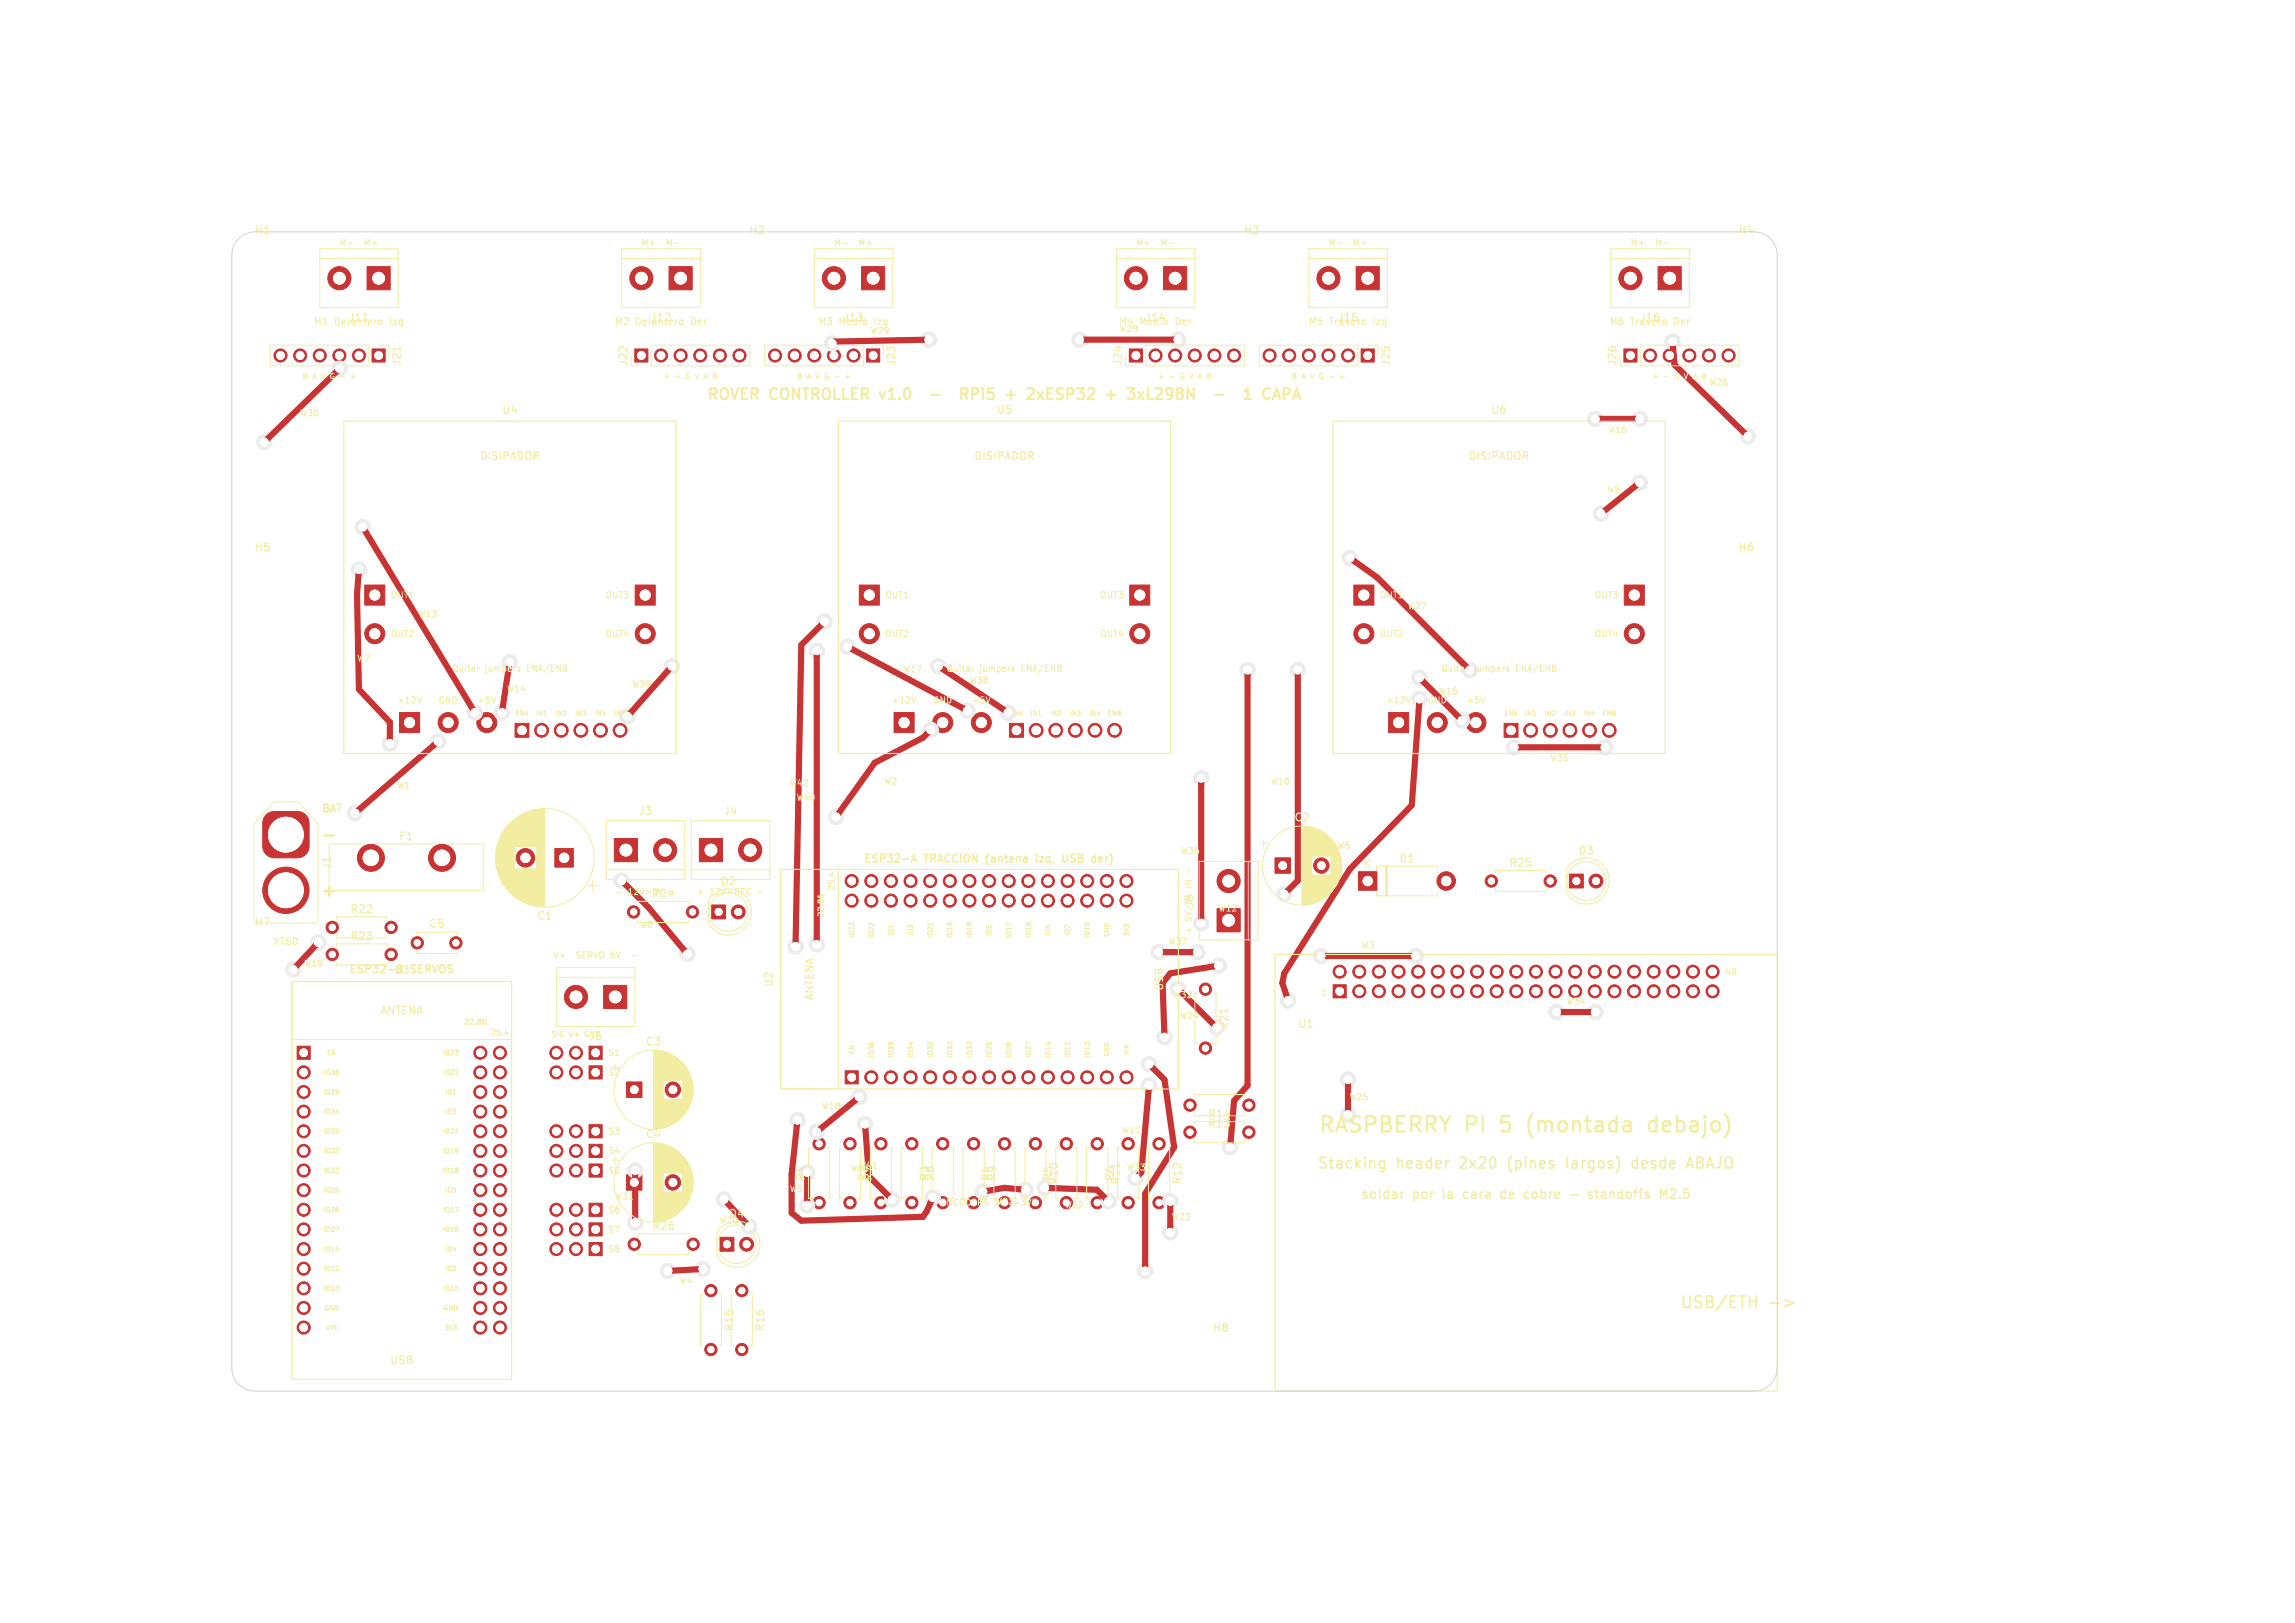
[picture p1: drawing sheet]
<svg xmlns="http://www.w3.org/2000/svg" width="297mm" height="210mm" viewBox="0 0 297 210" stroke-linecap="round" stroke-linejoin="round" font-family="sans-serif">
<defs><g id="words">
<g font-size="2.8" fill="#f2eda1">
<text x="170.5" y="146.9">RASPBERRY</text>
<text x="189.7" y="146.9">PI</text>
<text x="194.6" y="146.9">5</text>
<text x="198.6" y="146.9">(montada</text>
<text x="214.8" y="146.9">debajo)</text>
</g>
<text font-size="2.2" fill="#f2eda1" x="41.3" y="116.5">+</text>
<text font-size="2.1" fill="#f2eda1" x="217.3" y="169.6">USB/ETH</text>
<g font-size="1.9" fill="#f2eda1">
<text x="91.3" y="52.1">ROVER</text>
<text x="99.7" y="52.1">CONTROLLER</text>
<text x="114.5" y="52.1">v1.0</text>
<text x="127.1" y="52.1">RPi5</text>
<text x="133.6" y="52.1">+</text>
<text x="136.9" y="52.1">2xESP32</text>
<text x="147.7" y="52.1">+</text>
<text x="151.1" y="52.1">3xL298N</text>
<text x="163.4" y="52.1">-</text>
<text x="170.4" y="151.5">Stacking</text>
<text x="180.7" y="151.5">header</text>
<text x="189.2" y="151.5">2x20</text>
<text x="195.8" y="151.5">(pines</text>
<text x="203.7" y="151.5">largos)</text>
<text x="212.5" y="151.5">desde</text>
<text x="220" y="151.5">ABAJO</text>
</g>
<g font-size="1.7" fill="#f2eda1">
<text x="176" y="155.4">soldar</text>
<text x="182.9" y="155.4">por</text>
<text x="187" y="155.4">la</text>
<text x="189.9" y="155.4">cara</text>
<text x="195.1" y="155.4">de</text>
<text x="198.4" y="155.4">cobre</text>
<text x="207.3" y="155.4">standoffs</text>
<text x="216.8" y="155.4">M2.5</text>
</g>
<g font-size="1.4" fill="#f2eda1">
<text x="32.9" y="30.5">H1</text>
<text x="96.9" y="30.5">H2</text>
<text x="160.9" y="30.5">H3</text>
<text x="224.9" y="30.5">H4</text>
<text x="45" y="41.8">J11</text>
<text x="84.1" y="41.8">J12</text>
<text x="109" y="41.8">J13</text>
<text x="148.1" y="41.8">J14</text>
<text x="173" y="41.8">J15</text>
<text x="212.1" y="41.8">J16</text>
<text x="52.1" y="47.5" transform="rotate(-90 52.1 47.5)">J21</text>
<text x="81.4" y="47.5" transform="rotate(-90 81.4 47.5)">J22</text>
<text x="116.1" y="47.5" transform="rotate(-90 116.1 47.5)">J23</text>
<text x="145.4" y="47.5" transform="rotate(-90 145.4 47.5)">J24</text>
<text x="180.1" y="47.5" transform="rotate(-90 180.1 47.5)">J25</text>
<text x="209.4" y="47.5" transform="rotate(-90 209.4 47.5)">J26</text>
<text x="64.9" y="53.7">U4</text>
<text x="128.9" y="53.7">U5</text>
<text x="192.9" y="53.7">U6</text>
<text x="62" y="59.7">DISIPADOR</text>
<text x="126" y="59.7">DISIPADOR</text>
<text x="190" y="59.7">DISIPADOR</text>
<text x="32.9" y="71.5">H5</text>
<text x="224.9" y="71.5">H6</text>
<text x="41.5" y="105.4">BAT</text>
<text x="82.6" y="105.6">J3</text>
<text x="93.6" y="105.6">J4</text>
<text x="167.4" y="106.5">C2</text>
<text x="43" y="112.6" transform="rotate(-90 43 112.6)">J1</text>
<text x="51.5" y="108.9">F1</text>
<text x="111.7" y="111.9">ESP32-A</text>
<text x="119.7" y="111.9">TRACCION</text>
<text x="128" y="111.9">(antena</text>
<text x="134.9" y="111.9">izq,</text>
<text x="138.7" y="111.9">USB</text>
<text x="142.9" y="111.9">der)</text>
<text x="176.4" y="112.5">K</text>
<text x="181" y="111.8">D1</text>
<text x="195.2" y="112.4">R25</text>
<text x="204.2" y="110.8">D3</text>
<text x="45.2" y="118.4">R22</text>
<text x="69.4" y="119.2">C1</text>
<text x="84.2" y="116.4">R24</text>
<text x="93.2" y="114.8">D2</text>
<text x="154.6" y="117.5" transform="rotate(-90 154.6 117.5)">J5</text>
<text x="32.9" y="120">H7</text>
<text x="45.2" y="121.9">R23</text>
<text x="55.4" y="120.2">C5</text>
<text x="45.1" y="126.2">ESP32-BU3 SERVOS</text>
<text x="49.1" y="131.5">ANTENA</text>
<text x="100.2" y="127.8" transform="rotate(-90 100.2 127.8)">U2</text>
<text x="105.5" y="129.6" transform="rotate(-90 105.5 129.6)">ANTENA</text>
<text x="150.7" y="128.3" transform="rotate(-90 150.7 128.3)">USB</text>
<text x="76.1" y="134.8">J6</text>
<text x="83.5" y="135.5">C3</text>
<text x="159.1" y="133.4" transform="rotate(-90 159.1 133.4)">R21</text>
<text x="167.9" y="133.2">U1</text>
<text x="83.5" y="147.5">C4</text>
<text x="156.2" y="144.9">R14</text>
<text x="156.2" y="146.1">R13</text>
<text x="104.4" y="152.9" transform="rotate(-90 104.4 152.9)">R1</text>
<text x="112.4" y="152.9" transform="rotate(-90 112.4 152.9)">R2</text>
<text x="120.4" y="152.9" transform="rotate(-90 120.4 152.9)">R3</text>
<text x="121.1" y="152.9" transform="rotate(-90 121.1 152.9)">R8</text>
<text x="128.4" y="152.9" transform="rotate(-90 128.4 152.9)">R4</text>
<text x="136.4" y="152.9" transform="rotate(-90 136.4 152.9)">R5</text>
<text x="137.1" y="153.4" transform="rotate(-90 137.1 153.4)">R10</text>
<text x="144.4" y="152.9" transform="rotate(-90 144.4 152.9)">R6</text>
<text x="153.1" y="153.4" transform="rotate(-90 153.1 153.4)">R12</text>
<text x="84.3" y="159.4">R26</text>
<text x="94.2" y="157.8">D4</text>
<text x="95.1" y="172.4" transform="rotate(-90 95.1 172.4)">R15</text>
<text x="99.1" y="172.4" transform="rotate(-90 99.1 172.4)">R16</text>
<text x="156.9" y="172.5">H8</text>
<text x="50.4" y="176.7">USB</text>
</g>
<g font-size="1.3" fill="#f2eda1">
<text x="40.5" y="42.3">M1</text>
<text x="43.3" y="42.3">Delantero</text>
<text x="50.7" y="42.3">Izq</text>
<text x="79.5" y="42.3">M2</text>
<text x="82.3" y="42.3">Delantero</text>
<text x="89.6" y="42.3">Der</text>
<text x="105.8" y="42.3">M3</text>
<text x="108.6" y="42.3">Medio</text>
<text x="113.4" y="42.3">Izq</text>
<text x="144.8" y="42.3">M4</text>
<text x="147.6" y="42.3">Medio</text>
<text x="152.3" y="42.3">Der</text>
<text x="169.3" y="42.3">M5</text>
<text x="172.1" y="42.3">Trasero</text>
<text x="177.9" y="42.3">Izq</text>
<text x="208.2" y="42.3">M6</text>
<text x="211" y="42.3">Trasero</text>
<text x="216.9" y="42.3">Der</text>
<text x="35.3" y="122.5">XT60</text>
</g>
<g font-size="1.1" fill="#f2eda1">
<text x="43.8" y="32">M-</text>
<text x="47.4" y="32">M+</text>
<text x="82.9" y="32">M+</text>
<text x="86.4" y="32">M-</text>
<text x="107.8" y="32">M-</text>
<text x="111.4" y="32">M+</text>
<text x="146.9" y="32">M+</text>
<text x="150.4" y="32">M-</text>
<text x="171.8" y="32">M-</text>
<text x="175.4" y="32">M+</text>
<text x="210.9" y="32">M+</text>
<text x="214.4" y="32">M-</text>
<text x="112.6" y="43.4">W29</text>
<text x="144.8" y="43.1">W28</text>
<text x="221.1" y="50">W26</text>
<text x="38.7" y="54">W30</text>
<text x="208" y="56.2">W16</text>
<text x="207.9" y="63.9">W5</text>
<text x="50.5" y="77.6">OUT1</text>
<text x="78.3" y="77.6">OUT3</text>
<text x="114.5" y="77.6">OUT1</text>
<text x="142.3" y="77.6">OUT3</text>
<text x="178.5" y="77.6">OUT1</text>
<text x="206.3" y="77.6">OUT3</text>
<text x="50.5" y="82.6">OUT2</text>
<text x="54.1" y="80.1">W13</text>
<text x="78.3" y="82.6">OUT4</text>
<text x="114.5" y="82.6">OUT2</text>
<text x="142.3" y="82.6">OUT4</text>
<text x="178.5" y="82.6">OUT2</text>
<text x="182.1" y="79">W27</text>
<text x="206.3" y="82.6">OUT4</text>
<text x="46.1" y="85.8">W7</text>
<text x="58.4" y="87.1">Quitar</text>
<text x="62.8" y="87.1">jumpers</text>
<text x="65.5" y="89.7">W14</text>
<text x="68.4" y="87.1">ENA/ENB</text>
<text x="81.7" y="89.1">W39</text>
<text x="116.8" y="87.2">W17</text>
<text x="122.4" y="87.1">Quitar</text>
<text x="125.4" y="88.6">W38</text>
<text x="126.8" y="87.1">jumpers</text>
<text x="132.4" y="87.1">ENA/ENB</text>
<text x="186.4" y="87.1">Quitar</text>
<text x="190.8" y="87.1">jumpers</text>
<text x="196.4" y="87.1">ENA/ENB</text>
<text x="51.3" y="91.2">+12V</text>
<text x="56.7" y="91.2">GND</text>
<text x="61.7" y="91.2">+5V</text>
<text x="115.3" y="91.2">+12V</text>
<text x="120.7" y="91.2">GND</text>
<text x="125.7" y="91.2">+5V</text>
<text x="179.3" y="91.2">+12V</text>
<text x="184.7" y="91.2">GND</text>
<text x="186.1" y="90">W15</text>
<text x="189.7" y="91.2">+5V</text>
<text x="102.1" y="101.9">W42</text>
<text x="114.3" y="101.7">W2</text>
<text x="164.4" y="101.7">W10</text>
<text x="200.5" y="98.7">W35</text>
<text x="51.3" y="102.2">W1</text>
<text x="103" y="103.8">W40</text>
<text x="152.7" y="110.7">W36</text>
<text x="173" y="110">W6</text>
<text x="81.3" y="116">12V&gt;5V</text>
<text x="86.8" y="116">+</text>
<text x="90.1" y="116">+</text>
<text x="91.9" y="116">12V&gt;BEC</text>
<text x="98.2" y="116">-</text>
<text x="154.4" y="119.2" transform="rotate(-90 154.4 119.2)">5V/5A</text>
<text x="154.4" y="114.7" transform="rotate(-90 154.4 114.7)">IN</text>
<text x="157.6" y="118.1">W12</text>
<text x="39.3" y="125.2">W19</text>
<text x="71.5" y="124.2">V+</text>
<text x="74.8" y="124.2">SERVO 6V</text>
<text x="82.7" y="120.2">W8</text>
<text x="151.1" y="122.4">W37</text>
<text x="154.4" y="121" transform="rotate(-90 154.4 121)">+</text>
<text x="176.1" y="122.9">W3</text>
<text x="151.8" y="129.3">W32</text>
<text x="170.9" y="129.1">1</text>
<text x="202.6" y="130.1">W34</text>
<text x="223.2" y="126.3">40</text>
<text x="78.6" y="136.8">S1</text>
<text x="152.6" y="132">W24</text>
<text x="78.6" y="139.3">S2</text>
<text x="106.2" y="143.7">W18</text>
<text x="174.5" y="142.5">W25</text>
<text x="78.6" y="147">S3</text>
<text x="78.6" y="149.5">S4</text>
<text x="145.1" y="146.8">W11</text>
<text x="78.6" y="152">S5</text>
<text x="79.5" y="155.4">W31</text>
<text x="102.1" y="154.4">W9</text>
<text x="109.9" y="151.7">W43</text>
<text x="111.1" y="151.4">W41</text>
<text x="145.7" y="151.6">W33</text>
<text x="78.6" y="159.7">S7</text>
<text x="78.6" y="157.1">S6</text>
<text x="93" y="158.5">W20</text>
<text x="137.7" y="156.5">W22</text>
<text x="151.5" y="158">W23</text>
<text x="78.6" y="162.2">S8</text>
<text x="87.8" y="166.3">W4</text>
</g>
<g font-size="1.1" fill="#fff">
<text x="121.6" y="156.2">ENCODERS W21</text>
<text x="128.7" y="156.2">5V-&gt;3V3</text>
</g>
<g font-size="1" fill="#f2eda1">
<text x="39.1" y="49.2">B</text>
<text x="40.5" y="49.2">A V G -</text>
<text x="85.8" y="49.2">+</text>
<text x="87.3" y="49.2">-</text>
<text x="88.9" y="49.2">G V A B</text>
<text x="103.1" y="49.2">B</text>
<text x="104.5" y="49.2">A V G -</text>
<text x="149.8" y="49.2">+</text>
<text x="151.3" y="49.2">-</text>
<text x="152.9" y="49.2">G V A B</text>
<text x="167.1" y="49.2">B</text>
<text x="168.5" y="49.2">A V G -</text>
<text x="213.8" y="49.2">+</text>
<text x="215.3" y="49.2">-</text>
<text x="216.9" y="49.2">G V A B</text>
<text x="106.7" y="118.7" transform="rotate(-90 106.7 118.7)">22.86</text>
<text x="108.1" y="115.3" transform="rotate(-90 108.1 115.3)">25.4</text>
<text x="60" y="132.7">22.86</text>
<text x="63.4" y="134.1">25.4</text>
<text x="71.3" y="134.3">SIG</text>
<text x="73.7" y="134.3">V+</text>
</g>
<g font-size=".8" fill="#f2eda1">
<text x="66.6" y="92.7">ENA</text>
<text x="69.3" y="92.7">IN1</text>
<text x="71.8" y="92.7">IN2</text>
<text x="74.4" y="92.7">IN3</text>
<text x="76.9" y="92.7">IN4</text>
<text x="79.3" y="92.7">ENB</text>
<text x="130.6" y="92.7">ENA</text>
<text x="133.3" y="92.7">IN1</text>
<text x="135.8" y="92.7">IN2</text>
<text x="138.4" y="92.7">IN3</text>
<text x="140.9" y="92.7">IN4</text>
<text x="143.3" y="92.7">ENB</text>
<text x="194.6" y="92.7">ENA</text>
<text x="197.3" y="92.7">IN1</text>
<text x="199.8" y="92.7">IN2</text>
<text x="202.4" y="92.7">IN3</text>
<text x="204.9" y="92.7">IN4</text>
<text x="207.3" y="92.7">ENB</text>
<text x="110.7" y="121.4" transform="rotate(-90 110.7 121.4)">IO23</text>
<text x="113.2" y="121.4" transform="rotate(-90 113.2 121.4)">IO22</text>
<text x="115.7" y="121.2" transform="rotate(-90 115.7 121.2)">IO1</text>
<text x="118.3" y="121.2" transform="rotate(-90 118.3 121.2)">IO3</text>
<text x="120.8" y="121.4" transform="rotate(-90 120.8 121.4)">IO21</text>
<text x="123.4" y="121.4" transform="rotate(-90 123.4 121.4)">IO19</text>
<text x="125.9" y="121.4" transform="rotate(-90 125.9 121.4)">IO18</text>
<text x="128.4" y="121.2" transform="rotate(-90 128.4 121.2)">IO5</text>
<text x="131" y="121.4" transform="rotate(-90 131 121.4)">IO17</text>
<text x="133.5" y="121.4" transform="rotate(-90 133.5 121.4)">IO16</text>
<text x="136.1" y="121.2" transform="rotate(-90 136.1 121.2)">IO4</text>
<text x="138.6" y="121.2" transform="rotate(-90 138.6 121.2)">IO2</text>
<text x="141.1" y="121.4" transform="rotate(-90 141.1 121.4)">IO15</text>
<text x="143.7" y="121.3" transform="rotate(-90 143.7 121.3)">GND</text>
<text x="146.2" y="121.2" transform="rotate(-90 146.2 121.2)">3V3</text>
<text x="42.2" y="136.7">EN</text>
<text x="57.3" y="136.7">IO23</text>
<text x="110.7" y="136.5" transform="rotate(-90 110.7 136.5)">EN</text>
<text x="113.2" y="136.9" transform="rotate(-90 113.2 136.9)">IO36</text>
<text x="115.7" y="136.9" transform="rotate(-90 115.7 136.9)">IO39</text>
<text x="118.3" y="136.9" transform="rotate(-90 118.3 136.9)">IO34</text>
<text x="120.8" y="136.9" transform="rotate(-90 120.8 136.9)">IO35</text>
<text x="123.4" y="136.9" transform="rotate(-90 123.4 136.9)">IO32</text>
<text x="125.9" y="136.9" transform="rotate(-90 125.9 136.9)">IO33</text>
<text x="128.4" y="136.9" transform="rotate(-90 128.4 136.9)">IO25</text>
<text x="131" y="136.9" transform="rotate(-90 131 136.9)">IO26</text>
<text x="133.5" y="136.9" transform="rotate(-90 133.5 136.9)">IO27</text>
<text x="136.1" y="136.9" transform="rotate(-90 136.1 136.9)">IO14</text>
<text x="138.6" y="136.9" transform="rotate(-90 138.6 136.9)">IO12</text>
<text x="141.1" y="136.9" transform="rotate(-90 141.1 136.9)">IO13</text>
<text x="143.7" y="136.8" transform="rotate(-90 143.7 136.8)">GND</text>
<text x="146.2" y="136.6" transform="rotate(-90 146.2 136.6)">VIN</text>
<text x="41.8" y="139.2">IO36</text>
<text x="41.8" y="141.7">IO39</text>
<text x="57.3" y="139.2">IO22</text>
<text x="57.5" y="141.7">IO1</text>
<text x="41.8" y="149.4">IO32</text>
<text x="41.8" y="146.8">IO35</text>
<text x="41.8" y="144.3">IO34</text>
<text x="57.3" y="149.4">IO19</text>
<text x="57.3" y="146.8">IO21</text>
<text x="57.5" y="144.3">IO3</text>
<text x="41.8" y="154.4">IO25</text>
<text x="41.8" y="151.9">IO33</text>
<text x="57.3" y="151.9">IO18</text>
<text x="57.5" y="154.4">IO5</text>
<text x="41.8" y="159.5">IO27</text>
<text x="41.8" y="157">IO26</text>
<text x="57.3" y="159.5">IO16</text>
<text x="57.3" y="157">IO17</text>
<text x="41.8" y="167.1">IO13</text>
<text x="41.8" y="164.6">IO12</text>
<text x="41.8" y="162.1">IO14</text>
<text x="57.3" y="167.1">IO15</text>
<text x="57.5" y="162.1">IO4</text>
<text x="57.5" y="164.6">IO2</text>
<text x="41.9" y="169.7">GND</text>
<text x="42.1" y="172.2">VIN</text>
<text x="57.4" y="169.7">GND</text>
<text x="57.5" y="172.2">3V3</text>
</g>
</g></defs>
<g fill="#c83434" stroke="#c83434" stroke-width=".13">
<path d="M82.1 45.2h1.7v1.7h-1.7z"/>
<path d="M76.2 155.7h1.7v1.7h-1.7z"/>
<path d="M150.6 34.5h3v3h-3z"/>
<path d="M172.5 127.4h1.7v1.7h-1.7z"/>
<path d="M76.2 135.4h1.7v1.7h-1.7z"/>
<path d="M38.5 135.4h1.7v1.7h-1.7z"/>
<path d="M210.1 45.2h1.7v1.7h-1.7z"/>
<path d="M92.1 117.1h1.8v1.8h-1.8z"/>
<path d="M86.6 34.5h3v3h-3z"/>
<path d="M109.4 138.5h1.7v1.7h-1.7z"/>
<path d="M175.2 75.7h2.6v2.6h-2.6z"/>
<path d="M210.2 75.7h2.6v2.6h-2.6z"/>
<path d="M179.7 92.2h2.6v2.6h-2.6z"/>
<path d="M194.7 93.6h1.7v1.8h-1.7z"/>
<path d="M76.2 150.6h1.7v1.7h-1.7z"/>
<path d="M71.8 109.8h2.4v2.4h-2.4z"/>
<path d="M203.1 113.1h1.8v1.8h-1.8z"/>
<path d="M146.2 45.2h1.7v1.7h-1.7z"/>
<path d="M81.1 152h2v2h-2z"/>
<path d="M93.2 160.1h1.8v1.8h-1.8z"/>
<path d="M112.1 45.2h1.7v1.7h-1.7z"/>
<path d="M81.1 140h2v2h-2z"/>
<path d="M76.2 160.8h1.7v1.7h-1.7z"/>
<path d="M78.1 127.5h3v3h-3z"/>
<path d="M111.5 34.5h3v3h-3z"/>
<path d="M157.5 117.6h3v3h-3z"/>
<path d="M47.2 75.7h2.6v2.6h-2.6z"/>
<path d="M82.2 75.7h2.6v2.6h-2.6z"/>
<path d="M51.7 92.2h2.6v2.6h-2.6z"/>
<path d="M66.7 93.6h1.7v1.8h-1.7z"/>
<path d="M76.2 148.1h1.7v1.7h-1.7z"/>
<path d="M111.2 75.7h2.6v2.6h-2.6z"/>
<path d="M146.2 75.7h2.6v2.6h-2.6z"/>
<path d="M115.7 92.2h2.6v2.6h-2.6z"/>
<path d="M130.6 93.6h1.9v1.8h-1.9z"/>
<path d="M214.6 34.5h3v3h-3z"/>
<path d="M176.2 45.2h1.7v1.7h-1.7z"/>
<path d="M34.4 105.4l.4-.2 .5-.2h3.2a1.5 1.5 0 0 1 1.5 1.5v3a1.5 1.5 0 0 1-1.5 1.5h-3a1.5 1.5 0 0 1-1.5-1.5v-3.2l.2-.5z"/>
<path d="M47.5 34.5h3v3h-3z"/>
<path d="M165 111h2v2h-2z"/>
<path d="M79.5 108.5h3v3h-3z"/>
<path d="M76.2 158.2h1.7v1.7h-1.7z"/>
<path d="M90.5 108.5h3v3h-3z"/>
<path d="M76.2 137.9h1.7v1.7h-1.7z"/>
<path d="M76.2 145.5h1.7v1.7h-1.7z"/>
<path d="M175.5 34.5h3v3h-3z"/>
<path d="M175.8 112.8h2.4v2.4h-2.4z"/>
<path d="M48.2 45.2h1.7v1.7h-1.7z"/>
<circle cx="85.5" cy="46" r=".85"/>
<circle cx="88.1" cy="46" r=".85"/>
<circle cx="90.6" cy="46" r=".85"/>
<circle cx="93.2" cy="46" r=".85"/>
<circle cx="95.7" cy="46" r=".85"/>
<circle cx="74.5" cy="156.5" r=".85"/>
<circle cx="72" cy="156.5" r=".85"/>
<circle cx="147" cy="36" r="1.5"/>
<circle cx="173.4" cy="125.7" r=".85"/>
<circle cx="175.9" cy="128.3" r=".85"/>
<circle cx="175.9" cy="125.7" r=".85"/>
<circle cx="178.5" cy="128.3" r=".85"/>
<circle cx="178.5" cy="125.7" r=".85"/>
<circle cx="181" cy="128.3" r=".85"/>
<circle cx="181" cy="125.7" r=".85"/>
<circle cx="183.5" cy="128.3" r=".85"/>
<circle cx="183.5" cy="125.7" r=".85"/>
<circle cx="186.1" cy="128.3" r=".85"/>
<circle cx="186.1" cy="125.7" r=".85"/>
<circle cx="188.6" cy="128.3" r=".85"/>
<circle cx="188.6" cy="125.7" r=".85"/>
<circle cx="191.2" cy="128.3" r=".85"/>
<circle cx="191.2" cy="125.7" r=".85"/>
<circle cx="193.7" cy="128.3" r=".85"/>
<circle cx="193.7" cy="125.7" r=".85"/>
<circle cx="196.2" cy="128.3" r=".85"/>
<circle cx="196.2" cy="125.7" r=".85"/>
<circle cx="198.8" cy="128.3" r=".85"/>
<circle cx="198.8" cy="125.7" r=".85"/>
<circle cx="201.3" cy="128.3" r=".85"/>
<circle cx="201.3" cy="125.7" r=".85"/>
<circle cx="203.9" cy="128.3" r=".85"/>
<circle cx="203.9" cy="125.7" r=".85"/>
<circle cx="206.4" cy="128.3" r=".85"/>
<circle cx="206.4" cy="125.7" r=".85"/>
<circle cx="208.9" cy="128.3" r=".85"/>
<circle cx="208.9" cy="125.7" r=".85"/>
<circle cx="211.5" cy="128.3" r=".85"/>
<circle cx="211.5" cy="125.7" r=".85"/>
<circle cx="214" cy="128.3" r=".85"/>
<circle cx="214" cy="125.7" r=".85"/>
<circle cx="216.6" cy="128.3" r=".85"/>
<circle cx="216.6" cy="125.7" r=".85"/>
<circle cx="219.1" cy="128.3" r=".85"/>
<circle cx="219.1" cy="125.7" r=".85"/>
<circle cx="221.6" cy="128.3" r=".85"/>
<circle cx="221.6" cy="125.7" r=".85"/>
<circle cx="82" cy="118" r=".8"/>
<circle cx="89.6" cy="118" r=".8"/>
<circle cx="74.5" cy="136.2" r=".85"/>
<circle cx="72" cy="136.2" r=".85"/>
<circle cx="126" cy="148" r=".8"/>
<circle cx="126" cy="155.6" r=".8"/>
<circle cx="39.3" cy="138.8" r=".85"/>
<circle cx="39.3" cy="141.3" r=".85"/>
<circle cx="39.3" cy="143.8" r=".85"/>
<circle cx="39.3" cy="146.4" r=".85"/>
<circle cx="39.3" cy="148.9" r=".85"/>
<circle cx="39.3" cy="151.5" r=".85"/>
<circle cx="39.3" cy="154" r=".85"/>
<circle cx="39.3" cy="156.5" r=".85"/>
<circle cx="39.3" cy="159.1" r=".85"/>
<circle cx="39.3" cy="161.6" r=".85"/>
<circle cx="39.3" cy="164.2" r=".85"/>
<circle cx="39.3" cy="166.7" r=".85"/>
<circle cx="39.3" cy="169.2" r=".85"/>
<circle cx="39.3" cy="171.8" r=".85"/>
<circle cx="62.2" cy="136.2" r=".85"/>
<circle cx="64.7" cy="136.2" r=".85"/>
<circle cx="62.2" cy="138.8" r=".85"/>
<circle cx="64.7" cy="138.8" r=".85"/>
<circle cx="62.2" cy="141.3" r=".85"/>
<circle cx="64.7" cy="141.3" r=".85"/>
<circle cx="62.2" cy="143.8" r=".85"/>
<circle cx="64.7" cy="143.8" r=".85"/>
<circle cx="62.2" cy="146.4" r=".85"/>
<circle cx="64.7" cy="146.4" r=".85"/>
<circle cx="62.2" cy="148.9" r=".85"/>
<circle cx="64.7" cy="148.9" r=".85"/>
<circle cx="62.2" cy="151.5" r=".85"/>
<circle cx="64.7" cy="151.5" r=".85"/>
<circle cx="62.2" cy="154" r=".85"/>
<circle cx="64.7" cy="154" r=".85"/>
<circle cx="62.2" cy="156.5" r=".85"/>
<circle cx="64.7" cy="156.5" r=".85"/>
<circle cx="62.2" cy="159.1" r=".85"/>
<circle cx="64.7" cy="159.1" r=".85"/>
<circle cx="62.2" cy="161.6" r=".85"/>
<circle cx="64.7" cy="161.6" r=".85"/>
<circle cx="62.2" cy="164.2" r=".85"/>
<circle cx="64.7" cy="164.2" r=".85"/>
<circle cx="62.2" cy="166.7" r=".85"/>
<circle cx="64.7" cy="166.7" r=".85"/>
<circle cx="62.2" cy="169.2" r=".85"/>
<circle cx="64.7" cy="169.2" r=".85"/>
<circle cx="62.2" cy="171.8" r=".85"/>
<circle cx="64.7" cy="171.8" r=".85"/>
<circle cx="213.5" cy="46" r=".85"/>
<circle cx="216.1" cy="46" r=".85"/>
<circle cx="218.6" cy="46" r=".85"/>
<circle cx="221.2" cy="46" r=".85"/>
<circle cx="223.7" cy="46" r=".85"/>
<circle cx="95.5" cy="118" r=".9"/>
<circle cx="92" cy="167" r=".8"/>
<circle cx="92" cy="174.6" r=".8"/>
<circle cx="154" cy="146.5" r=".8"/>
<circle cx="161.6" cy="146.5" r=".8"/>
<circle cx="48" cy="111" r="1.75"/>
<circle cx="57.2" cy="111" r="1.75"/>
<circle cx="83" cy="36" r="1.5"/>
<circle cx="112.8" cy="139.4" r=".85"/>
<circle cx="115.3" cy="139.4" r=".85"/>
<circle cx="117.8" cy="139.4" r=".85"/>
<circle cx="120.4" cy="139.4" r=".85"/>
<circle cx="122.9" cy="139.4" r=".85"/>
<circle cx="125.5" cy="139.4" r=".85"/>
<circle cx="128" cy="139.4" r=".85"/>
<circle cx="130.5" cy="139.4" r=".85"/>
<circle cx="133.1" cy="139.4" r=".85"/>
<circle cx="135.6" cy="139.4" r=".85"/>
<circle cx="138.2" cy="139.4" r=".85"/>
<circle cx="140.7" cy="139.4" r=".85"/>
<circle cx="143.2" cy="139.4" r=".85"/>
<circle cx="145.8" cy="139.4" r=".85"/>
<circle cx="110.2" cy="116.5" r=".85"/>
<circle cx="110.2" cy="114" r=".85"/>
<circle cx="112.8" cy="116.5" r=".85"/>
<circle cx="112.8" cy="114" r=".85"/>
<circle cx="115.3" cy="116.5" r=".85"/>
<circle cx="115.3" cy="114" r=".85"/>
<circle cx="117.8" cy="116.5" r=".85"/>
<circle cx="117.8" cy="114" r=".85"/>
<circle cx="120.4" cy="116.5" r=".85"/>
<circle cx="120.4" cy="114" r=".85"/>
<circle cx="122.9" cy="116.5" r=".85"/>
<circle cx="122.9" cy="114" r=".85"/>
<circle cx="125.5" cy="116.5" r=".85"/>
<circle cx="125.5" cy="114" r=".85"/>
<circle cx="128" cy="116.5" r=".85"/>
<circle cx="128" cy="114" r=".85"/>
<circle cx="130.5" cy="116.5" r=".85"/>
<circle cx="130.5" cy="114" r=".85"/>
<circle cx="133.1" cy="116.5" r=".85"/>
<circle cx="133.1" cy="114" r=".85"/>
<circle cx="135.6" cy="116.5" r=".85"/>
<circle cx="135.6" cy="114" r=".85"/>
<circle cx="138.2" cy="116.5" r=".85"/>
<circle cx="138.2" cy="114" r=".85"/>
<circle cx="140.7" cy="116.5" r=".85"/>
<circle cx="140.7" cy="114" r=".85"/>
<circle cx="143.2" cy="116.5" r=".85"/>
<circle cx="143.2" cy="114" r=".85"/>
<circle cx="145.8" cy="116.5" r=".85"/>
<circle cx="145.8" cy="114" r=".85"/>
<circle cx="176.5" cy="82" r="1.3"/>
<circle cx="211.5" cy="82" r="1.3"/>
<circle cx="186" cy="93.5" r="1.3"/>
<circle cx="191" cy="93.5" r="1.3"/>
<circle cx="198.1" cy="94.5" r=".9"/>
<circle cx="200.6" cy="94.5" r=".9"/>
<circle cx="203.2" cy="94.5" r=".9"/>
<circle cx="205.7" cy="94.5" r=".9"/>
<circle cx="208.3" cy="94.5" r=".9"/>
<circle cx="138" cy="155.6" r=".8"/>
<circle cx="138" cy="148" r=".8"/>
<circle cx="142" cy="148" r=".8"/>
<circle cx="142" cy="155.6" r=".8"/>
<circle cx="114" cy="155.6" r=".8"/>
<circle cx="114" cy="148" r=".8"/>
<circle cx="74.5" cy="151.5" r=".85"/>
<circle cx="72" cy="151.5" r=".85"/>
<circle cx="110" cy="148" r=".8"/>
<circle cx="110" cy="155.6" r=".8"/>
<circle cx="68" cy="111" r="1.2"/>
<circle cx="206.5" cy="114" r=".9"/>
<circle cx="149.5" cy="46" r=".85"/>
<circle cx="152.1" cy="46" r=".85"/>
<circle cx="154.6" cy="46" r=".85"/>
<circle cx="157.2" cy="46" r=".85"/>
<circle cx="159.7" cy="46" r=".85"/>
<circle cx="150" cy="148" r=".8"/>
<circle cx="150" cy="155.6" r=".8"/>
<circle cx="87.1" cy="153" r="1"/>
<circle cx="96.6" cy="161" r=".9"/>
<circle cx="110.5" cy="46" r=".85"/>
<circle cx="107.9" cy="46" r=".85"/>
<circle cx="105.4" cy="46" r=".85"/>
<circle cx="102.8" cy="46" r=".85"/>
<circle cx="100.3" cy="46" r=".85"/>
<circle cx="146" cy="155.6" r=".8"/>
<circle cx="146" cy="148" r=".8"/>
<circle cx="87.1" cy="141" r="1"/>
<circle cx="156" cy="128" r=".8"/>
<circle cx="156" cy="135.6" r=".8"/>
<circle cx="96" cy="167" r=".8"/>
<circle cx="96" cy="174.6" r=".8"/>
<circle cx="134" cy="148" r=".8"/>
<circle cx="134" cy="155.6" r=".8"/>
<circle cx="82.1" cy="161" r=".8"/>
<circle cx="89.7" cy="161" r=".8"/>
<circle cx="74.5" cy="161.6" r=".85"/>
<circle cx="72" cy="161.6" r=".85"/>
<circle cx="74.5" cy="129" r="1.5"/>
<circle cx="130" cy="155.6" r=".8"/>
<circle cx="130" cy="148" r=".8"/>
<circle cx="43" cy="123.5" r=".8"/>
<circle cx="50.6" cy="123.5" r=".8"/>
<circle cx="118" cy="148" r=".8"/>
<circle cx="118" cy="155.6" r=".8"/>
<circle cx="107.9" cy="36" r="1.5"/>
<circle cx="159" cy="114" r="1.5"/>
<circle cx="48.5" cy="82" r="1.3"/>
<circle cx="83.5" cy="82" r="1.3"/>
<circle cx="58" cy="93.5" r="1.3"/>
<circle cx="63" cy="93.5" r="1.3"/>
<circle cx="70.1" cy="94.5" r=".9"/>
<circle cx="72.6" cy="94.5" r=".9"/>
<circle cx="75.2" cy="94.5" r=".9"/>
<circle cx="77.7" cy="94.5" r=".9"/>
<circle cx="80.3" cy="94.5" r=".9"/>
<circle cx="74.5" cy="148.9" r=".85"/>
<circle cx="72" cy="148.9" r=".85"/>
<circle cx="112.5" cy="82" r="1.3"/>
<circle cx="147.5" cy="82" r="1.3"/>
<circle cx="122" cy="93.5" r="1.3"/>
<circle cx="127" cy="93.5" r="1.3"/>
<circle cx="134.1" cy="94.5" r=".9"/>
<circle cx="136.6" cy="94.5" r=".9"/>
<circle cx="139.2" cy="94.5" r=".9"/>
<circle cx="141.7" cy="94.5" r=".9"/>
<circle cx="144.2" cy="94.5" r=".9"/>
<circle cx="211" cy="36" r="1.5"/>
<circle cx="174.5" cy="46" r=".85"/>
<circle cx="171.9" cy="46" r=".85"/>
<circle cx="169.4" cy="46" r=".85"/>
<circle cx="166.8" cy="46" r=".85"/>
<circle cx="164.3" cy="46" r=".85"/>
<circle cx="43" cy="120" r=".8"/>
<circle cx="50.6" cy="120" r=".8"/>
<circle cx="106" cy="155.6" r=".8"/>
<circle cx="106" cy="148" r=".8"/>
<circle cx="37" cy="115.2" r="3"/>
<circle cx="43.9" cy="36" r="1.5"/>
<circle cx="171" cy="112" r="1"/>
<circle cx="86.1" cy="110" r="1.5"/>
<circle cx="74.5" cy="159.1" r=".85"/>
<circle cx="72" cy="159.1" r=".85"/>
<circle cx="97.1" cy="110" r="1.5"/>
<circle cx="122" cy="155.6" r=".8"/>
<circle cx="122" cy="148" r=".8"/>
<circle cx="74.5" cy="138.8" r=".85"/>
<circle cx="72" cy="138.8" r=".85"/>
<circle cx="193" cy="114" r=".8"/>
<circle cx="200.6" cy="114" r=".8"/>
<circle cx="74.5" cy="146.4" r=".85"/>
<circle cx="72" cy="146.4" r=".85"/>
<circle cx="171.9" cy="36" r="1.5"/>
<circle cx="187.2" cy="114" r="1.2"/>
<circle cx="54" cy="122" r=".8"/>
<circle cx="59" cy="122" r=".8"/>
<circle cx="46.5" cy="46" r=".85"/>
<circle cx="43.9" cy="46" r=".85"/>
<circle cx="41.4" cy="46" r=".85"/>
<circle cx="38.8" cy="46" r=".85"/>
<circle cx="36.3" cy="46" r=".85"/>
<circle cx="161.6" cy="143" r=".8"/>
<circle cx="154" cy="143" r=".8"/>
</g>
<g fill="#ececec" stroke="#ececec" stroke-width=".13">
<circle cx="157.7" cy="124.9" r="1"/>
<circle cx="148.2" cy="164.4" r="1"/>
<circle cx="148.7" cy="137.7" r="1"/>
<circle cx="150.7" cy="134.2" r="1"/>
<circle cx="61.4" cy="92.2" r="1"/>
<circle cx="47" cy="68.2" r="1"/>
<circle cx="66" cy="85.7" r="1"/>
<circle cx="65" cy="92.2" r="1"/>
<circle cx="109.7" cy="83.7" r="1"/>
<circle cx="125.2" cy="91.9" r="1"/>
<circle cx="183.7" cy="87.7" r="1"/>
<circle cx="212.2" cy="54.2" r="1"/>
<circle cx="206.4" cy="54.2" r="1"/>
<circle cx="189.2" cy="93.2" r="1"/>
<circle cx="105.7" cy="146.4" r="1"/>
<circle cx="111.2" cy="141.9" r="1"/>
<circle cx="50.4" cy="96.2" r="1"/>
<circle cx="88.9" cy="123.4" r="1"/>
<circle cx="80.4" cy="113.9" r="1"/>
<circle cx="104.4" cy="151.7" r="1"/>
<circle cx="104.4" cy="155.9" r="1"/>
<circle cx="46.4" cy="73.7" r="1"/>
<circle cx="111.9" cy="145.4" r="1"/>
<circle cx="115.5" cy="155.2" r="1"/>
<circle cx="105.7" cy="84.2" r="1"/>
<circle cx="105.7" cy="122.2" r="1"/>
<circle cx="120.7" cy="154.9" r="1"/>
<circle cx="106.7" cy="80.4" r="1"/>
<circle cx="102.9" cy="122.4" r="1"/>
<circle cx="103.2" cy="144.9" r="1"/>
<circle cx="159.2" cy="148.4" r="1"/>
<circle cx="161.4" cy="86.7" r="1"/>
<circle cx="148.7" cy="140.4" r="1"/>
<circle cx="167.9" cy="86.7" r="1"/>
<circle cx="166.2" cy="115.7" r="1"/>
<circle cx="146.9" cy="152.4" r="1"/>
<circle cx="183.7" cy="90.4" r="1"/>
<circle cx="212.2" cy="62.4" r="1"/>
<circle cx="207.2" cy="66.4" r="1"/>
<circle cx="166.7" cy="129.4" r="1"/>
<circle cx="90.9" cy="164.2" r="1"/>
<circle cx="86.4" cy="164.4" r="1"/>
<circle cx="216.4" cy="44.2" r="1"/>
<circle cx="127.2" cy="154.2" r="1"/>
<circle cx="174.7" cy="72.2" r="1"/>
<circle cx="93.7" cy="155.2" r="1"/>
<circle cx="190.2" cy="86.7" r="1"/>
<circle cx="132.7" cy="153.9" r="1"/>
<circle cx="108.2" cy="105.7" r="1"/>
<circle cx="226.2" cy="56.4" r="1"/>
<circle cx="135.2" cy="153.7" r="1"/>
<circle cx="152.4" cy="127.9" r="1"/>
<circle cx="139.7" cy="43.9" r="1"/>
<circle cx="151.4" cy="159.4" r="1"/>
<circle cx="152.5" cy="43.9" r="1"/>
<circle cx="143.4" cy="155.4" r="1"/>
<circle cx="120.2" cy="43.9" r="1"/>
<circle cx="151.4" cy="155.4" r="1"/>
<circle cx="174.4" cy="139.7" r="1"/>
<circle cx="56.7" cy="95.9" r="1"/>
<circle cx="96.9" cy="158.7" r="1"/>
<circle cx="46" cy="105.2" r="1"/>
<circle cx="43.9" cy="47.7" r="1"/>
<circle cx="34.2" cy="57.2" r="1"/>
<circle cx="157.4" cy="132.9" r="1"/>
<circle cx="120.5" cy="94.4" r="1"/>
<circle cx="107.7" cy="44.4" r="1"/>
<circle cx="174.4" cy="144.2" r="1"/>
<circle cx="195.9" cy="96.7" r="1"/>
<circle cx="207.7" cy="96.7" r="1"/>
<circle cx="121.5" cy="86.2" r="1"/>
<circle cx="81.2" cy="92.7" r="1"/>
<circle cx="155.4" cy="119.4" r="1"/>
<circle cx="86.9" cy="86.2" r="1"/>
<circle cx="149.9" cy="123.2" r="1"/>
<circle cx="130.5" cy="92.2" r="1"/>
<circle cx="154.9" cy="123.2" r="1"/>
<circle cx="155.4" cy="100.7" r="1"/>
<circle cx="183.2" cy="123.7" r="1"/>
<circle cx="170.9" cy="123.7" r="1"/>
<circle cx="206.4" cy="130.9" r="1"/>
<circle cx="201.4" cy="130.9" r="1"/>
<circle cx="82.2" cy="158.2" r="1"/>
<circle cx="82.2" cy="151.4" r="1"/>
<circle cx="37.9" cy="125.4" r="1"/>
<circle cx="41.2" cy="121.9" r="1"/>
</g>
<g fill="none" stroke="#c83434" stroke-width=".8">
<path d="M43.9 47.7l-9.7 9.5M120.2 43.9l-12.3 .3-.2 .3M139.7 43.9h12.8M206.4 54.2h5.8M216.4 44.2l.3 3 9.5 9.2M46.4 73.7l-.2 3.3 .2 12.2 4 4.2v2.8M47 68.2l14.4 24M174.7 72.2l3.5 2.5 12 12M212.2 62.4l-5 4M56.7 96l-10.7 9.2M66 85.7l-1 6.5M87 86.2l-5.8 6.5"/>
<path d="M105.7 84.2v38M106.7 80.4l-3 3-.7 39.1M109.7 83.7l15.5 8.3M120.5 94.4l-1 1-6.3 3.3-5 7M121.5 86.2l9 6M161.5 86.7v53.8l-1.8 2-.5 6M167.9 86.7v27.2l-1.7 1.8M183.7 87.7l5.5 5.5M183.7 90.4l-1 13.8-8 8.3-8.5 13.4-.3 1.3 .8 2.3M196 96.7h11.7M80.4 113.9l3.6 3.6 5 6M155.5 100.7v18.8"/>
<path d="M41.2 121.9l-3.3 3.6M148.7 137.7l2 2 1.2 8.8-3.7 6v10M149.9 123.2h5M152.5 127.9l5 5M157.7 124.9l-6.2 1-1 1.3 .2 7M170.9 123.7h12.3M174.4 139.7v4.5M201.4 130.9h5M82.2 151.5v6.7M93.7 155.2l3.3 3.5M103.2 144.9l-.8 7v5l1.3 1 15.8-.4 .4-.8 .8-1.8M104.4 151.7v4.2"/>
<path d="M111.2 141.9l-5.5 4.6M111.9 145.5l.6 6.7 3 3M132.7 153.9l-2.8-.2-2.7 .5M135.2 153.7l6.7 .2 1.6 1.6M148.7 140.5l-1 11.2-.8 .8M151.5 155.5v4M91 164.2l-4.6 .3"/>
</g>
<g fill="#fff" stroke="#fff" stroke-width=".13">
<circle cx="157.7" cy="125" r=".5"/>
<circle cx="148.2" cy="164.4" r=".5"/>
<circle cx="148.7" cy="137.7" r=".5"/>
<circle cx="150.7" cy="134.2" r=".5"/>
<circle cx="61.5" cy="92.2" r=".5"/>
<circle cx="46.9" cy="68.2" r=".5"/>
<circle cx="65.9" cy="85.7" r=".5"/>
<circle cx="64.9" cy="92.2" r=".5"/>
<circle cx="109.7" cy="83.7" r=".5"/>
<circle cx="125.2" cy="91.9" r=".5"/>
<circle cx="183.7" cy="87.7" r=".5"/>
<circle cx="212.2" cy="54.2" r=".5"/>
<circle cx="206.4" cy="54.2" r=".5"/>
<circle cx="189.2" cy="93.2" r=".5"/>
<circle cx="105.7" cy="146.4" r=".5"/>
<circle cx="111.2" cy="142" r=".5"/>
<circle cx="50.5" cy="96.2" r=".5"/>
<circle cx="88.9" cy="123.4" r=".5"/>
<circle cx="80.4" cy="114" r=".5"/>
<circle cx="104.4" cy="151.7" r=".5"/>
<circle cx="104.4" cy="156" r=".5"/>
<circle cx="46.5" cy="73.7" r=".5"/>
<circle cx="112" cy="145.4" r=".5"/>
<circle cx="115.4" cy="155.2" r=".5"/>
<circle cx="105.7" cy="84.2" r=".5"/>
<circle cx="105.7" cy="122.2" r=".5"/>
<circle cx="120.7" cy="155" r=".5"/>
<circle cx="106.7" cy="80.5" r=".5"/>
<circle cx="102.9" cy="122.4" r=".5"/>
<circle cx="103.2" cy="145" r=".5"/>
<circle cx="159.2" cy="148.4" r=".5"/>
<circle cx="161.4" cy="86.7" r=".5"/>
<circle cx="148.7" cy="140.4" r=".5"/>
<circle cx="168" cy="86.7" r=".5"/>
<circle cx="166.2" cy="115.7" r=".5"/>
<circle cx="146.9" cy="152.4" r=".5"/>
<circle cx="183.7" cy="90.5" r=".5"/>
<circle cx="212.2" cy="62.5" r=".5"/>
<circle cx="207.2" cy="66.5" r=".5"/>
<circle cx="166.7" cy="129.4" r=".5"/>
<circle cx="90.9" cy="164.2" r=".5"/>
<circle cx="86.5" cy="164.4" r=".5"/>
<circle cx="216.5" cy="44.2" r=".5"/>
<circle cx="127.2" cy="154.2" r=".5"/>
<circle cx="174.7" cy="72.2" r=".5"/>
<circle cx="93.7" cy="155.2" r=".5"/>
<circle cx="190.2" cy="86.7" r=".5"/>
<circle cx="132.7" cy="154" r=".5"/>
<circle cx="108.2" cy="105.7" r=".5"/>
<circle cx="226.2" cy="56.5" r=".5"/>
<circle cx="135.2" cy="153.7" r=".5"/>
<circle cx="152.4" cy="128" r=".5"/>
<circle cx="139.7" cy="44" r=".5"/>
<circle cx="151.4" cy="159.4" r=".5"/>
<circle cx="152.4" cy="44" r=".5"/>
<circle cx="143.4" cy="155.4" r=".5"/>
<circle cx="120.2" cy="44" r=".5"/>
<circle cx="151.4" cy="155.4" r=".5"/>
<circle cx="174.5" cy="139.7" r=".5"/>
<circle cx="56.7" cy="95.9" r=".5"/>
<circle cx="96.9" cy="158.7" r=".5"/>
<circle cx="45.9" cy="105.2" r=".5"/>
<circle cx="43.9" cy="47.7" r=".5"/>
<circle cx="34.2" cy="57.2" r=".5"/>
<circle cx="157.4" cy="133" r=".5"/>
<circle cx="120.4" cy="94.5" r=".5"/>
<circle cx="107.7" cy="44.5" r=".5"/>
<circle cx="174.5" cy="144.2" r=".5"/>
<circle cx="195.9" cy="96.7" r=".5"/>
<circle cx="207.7" cy="96.7" r=".5"/>
<circle cx="121.4" cy="86.2" r=".5"/>
<circle cx="81.2" cy="92.7" r=".5"/>
<circle cx="155.4" cy="119.4" r=".5"/>
<circle cx="86.9" cy="86.2" r=".5"/>
<circle cx="150" cy="123.2" r=".5"/>
<circle cx="130.4" cy="92.2" r=".5"/>
<circle cx="155" cy="123.2" r=".5"/>
<circle cx="155.4" cy="100.7" r=".5"/>
<circle cx="183.2" cy="123.7" r=".5"/>
<circle cx="170.9" cy="123.7" r=".5"/>
<circle cx="206.4" cy="131" r=".5"/>
<circle cx="201.5" cy="131" r=".5"/>
<circle cx="82.2" cy="158.2" r=".5"/>
<circle cx="82.2" cy="151.4" r=".5"/>
<circle cx="38" cy="125.4" r=".5"/>
<circle cx="41.2" cy="122" r=".5"/>
<circle cx="83" cy="46" r=".5"/>
<circle cx="85.5" cy="46" r=".5"/>
<circle cx="88.1" cy="46" r=".5"/>
<circle cx="90.6" cy="46" r=".5"/>
<circle cx="93.2" cy="46" r=".5"/>
<circle cx="95.7" cy="46" r=".5"/>
<circle cx="77.1" cy="156.5" r=".5"/>
<circle cx="74.5" cy="156.5" r=".5"/>
<circle cx="72" cy="156.5" r=".5"/>
<circle cx="152.1" cy="36" r=".76"/>
<circle cx="147" cy="36" r=".76"/>
<circle cx="168.5" cy="127" r="1.37"/>
<circle cx="168.5" cy="176" r="1.38"/>
<circle cx="226.5" cy="127" r="1.37"/>
<circle cx="226.5" cy="176" r="1.37"/>
<circle cx="173.4" cy="128.3" r=".5"/>
<circle cx="173.4" cy="125.7" r=".5"/>
<circle cx="175.9" cy="128.3" r=".5"/>
<circle cx="175.9" cy="125.7" r=".5"/>
<circle cx="178.5" cy="128.3" r=".5"/>
<circle cx="178.5" cy="125.7" r=".5"/>
<circle cx="181" cy="128.3" r=".5"/>
<circle cx="181" cy="125.7" r=".5"/>
<circle cx="183.5" cy="128.3" r=".5"/>
<circle cx="183.5" cy="125.7" r=".5"/>
<circle cx="186.1" cy="128.3" r=".5"/>
<circle cx="186.1" cy="125.7" r=".5"/>
<circle cx="188.6" cy="128.3" r=".5"/>
<circle cx="188.6" cy="125.7" r=".5"/>
<circle cx="191.2" cy="128.3" r=".5"/>
<circle cx="191.2" cy="125.7" r=".5"/>
<circle cx="193.7" cy="128.3" r=".5"/>
<circle cx="193.7" cy="125.7" r=".5"/>
<circle cx="196.2" cy="128.3" r=".5"/>
<circle cx="196.2" cy="125.7" r=".5"/>
<circle cx="198.8" cy="128.3" r=".5"/>
<circle cx="198.8" cy="125.7" r=".5"/>
<circle cx="201.3" cy="128.3" r=".5"/>
<circle cx="201.3" cy="125.7" r=".5"/>
<circle cx="203.9" cy="128.3" r=".5"/>
<circle cx="203.9" cy="125.7" r=".5"/>
<circle cx="206.4" cy="128.3" r=".5"/>
<circle cx="206.4" cy="125.7" r=".5"/>
<circle cx="208.9" cy="128.3" r=".5"/>
<circle cx="208.9" cy="125.7" r=".5"/>
<circle cx="211.5" cy="128.3" r=".5"/>
<circle cx="211.5" cy="125.7" r=".5"/>
<circle cx="214" cy="128.3" r=".5"/>
<circle cx="214" cy="125.7" r=".5"/>
<circle cx="216.6" cy="128.3" r=".5"/>
<circle cx="216.6" cy="125.7" r=".5"/>
<circle cx="219.1" cy="128.3" r=".5"/>
<circle cx="219.1" cy="125.7" r=".5"/>
<circle cx="221.6" cy="128.3" r=".5"/>
<circle cx="221.6" cy="125.7" r=".5"/>
<circle cx="82" cy="118" r=".4"/>
<circle cx="89.6" cy="118" r=".4"/>
<circle cx="77.1" cy="136.2" r=".5"/>
<circle cx="74.5" cy="136.2" r=".5"/>
<circle cx="72" cy="136.2" r=".5"/>
<circle cx="126" cy="148" r=".4"/>
<circle cx="39.3" cy="136.2" r=".5"/>
<circle cx="39.3" cy="138.8" r=".5"/>
<circle cx="39.3" cy="141.3" r=".5"/>
<circle cx="39.3" cy="143.8" r=".5"/>
<circle cx="39.3" cy="146.4" r=".5"/>
<circle cx="39.3" cy="148.9" r=".5"/>
<circle cx="39.3" cy="151.5" r=".5"/>
<circle cx="39.3" cy="154" r=".5"/>
<circle cx="39.3" cy="156.5" r=".5"/>
<circle cx="39.3" cy="159.1" r=".5"/>
<circle cx="39.3" cy="161.6" r=".5"/>
<circle cx="39.3" cy="164.2" r=".5"/>
<circle cx="39.3" cy="166.7" r=".5"/>
<circle cx="39.3" cy="169.2" r=".5"/>
<circle cx="39.3" cy="171.8" r=".5"/>
<circle cx="62.2" cy="136.2" r=".5"/>
<circle cx="64.7" cy="136.2" r=".5"/>
<circle cx="62.2" cy="138.8" r=".5"/>
<circle cx="64.7" cy="138.8" r=".5"/>
<circle cx="62.2" cy="141.3" r=".5"/>
<circle cx="64.7" cy="141.3" r=".5"/>
<circle cx="62.2" cy="143.8" r=".5"/>
<circle cx="64.7" cy="143.8" r=".5"/>
<circle cx="62.2" cy="146.4" r=".5"/>
<circle cx="64.7" cy="146.4" r=".5"/>
<circle cx="62.2" cy="148.9" r=".5"/>
<circle cx="64.7" cy="148.9" r=".5"/>
<circle cx="62.2" cy="151.5" r=".5"/>
<circle cx="64.7" cy="151.5" r=".5"/>
<circle cx="62.2" cy="154" r=".5"/>
<circle cx="64.7" cy="154" r=".5"/>
<circle cx="62.2" cy="156.5" r=".5"/>
<circle cx="64.7" cy="156.5" r=".5"/>
<circle cx="62.2" cy="159.1" r=".5"/>
<circle cx="64.7" cy="159.1" r=".5"/>
<circle cx="62.2" cy="161.6" r=".5"/>
<circle cx="64.7" cy="161.6" r=".5"/>
<circle cx="62.2" cy="164.2" r=".5"/>
<circle cx="64.7" cy="164.2" r=".5"/>
<circle cx="62.2" cy="166.7" r=".5"/>
<circle cx="64.7" cy="166.7" r=".5"/>
<circle cx="62.2" cy="169.2" r=".5"/>
<circle cx="64.7" cy="169.2" r=".5"/>
<circle cx="62.2" cy="171.8" r=".5"/>
<circle cx="64.7" cy="171.8" r=".5"/>
<circle cx="211" cy="46" r=".5"/>
<circle cx="213.5" cy="46" r=".5"/>
<circle cx="216.1" cy="46" r=".5"/>
<circle cx="218.6" cy="46" r=".5"/>
<circle cx="221.2" cy="46" r=".5"/>
<circle cx="223.7" cy="46" r=".5"/>
<circle cx="93" cy="118" r=".45"/>
<circle cx="95.5" cy="118" r=".45"/>
<circle cx="158" cy="176" r="1.6"/>
<circle cx="92" cy="167" r=".4"/>
<circle cx="92" cy="174.6" r=".4"/>
<circle cx="154" cy="146.5" r=".4"/>
<circle cx="161.6" cy="146.5" r=".4"/>
<circle cx="52.6" cy="112.2" r="1.2"/>
<circle cx="48" cy="111" r="1"/>
<circle cx="57.2" cy="111" r="1"/>
<circle cx="88.1" cy="36" r=".76"/>
<circle cx="83" cy="36" r=".76"/>
<circle cx="110.2" cy="139.4" r=".5"/>
<circle cx="112.8" cy="139.4" r=".5"/>
<circle cx="115.3" cy="139.4" r=".5"/>
<circle cx="117.8" cy="139.4" r=".5"/>
<circle cx="120.4" cy="139.4" r=".5"/>
<circle cx="122.9" cy="139.4" r=".5"/>
<circle cx="125.5" cy="139.4" r=".5"/>
<circle cx="128" cy="139.4" r=".5"/>
<circle cx="130.5" cy="139.4" r=".5"/>
<circle cx="133.1" cy="139.4" r=".5"/>
<circle cx="135.6" cy="139.4" r=".5"/>
<circle cx="138.2" cy="139.4" r=".5"/>
<circle cx="140.7" cy="139.4" r=".5"/>
<circle cx="143.2" cy="139.4" r=".5"/>
<circle cx="145.8" cy="139.4" r=".5"/>
<circle cx="110.2" cy="116.5" r=".5"/>
<circle cx="110.2" cy="114" r=".5"/>
<circle cx="112.8" cy="116.5" r=".5"/>
<circle cx="112.8" cy="114" r=".5"/>
<circle cx="115.3" cy="116.5" r=".5"/>
<circle cx="115.3" cy="114" r=".5"/>
<circle cx="117.8" cy="116.5" r=".5"/>
<circle cx="117.8" cy="114" r=".5"/>
<circle cx="120.4" cy="116.5" r=".5"/>
<circle cx="120.4" cy="114" r=".5"/>
<circle cx="122.9" cy="116.5" r=".5"/>
<circle cx="122.9" cy="114" r=".5"/>
<circle cx="125.5" cy="116.5" r=".5"/>
<circle cx="125.5" cy="114" r=".5"/>
<circle cx="128" cy="116.5" r=".5"/>
<circle cx="128" cy="114" r=".5"/>
<circle cx="130.5" cy="116.5" r=".5"/>
<circle cx="130.5" cy="114" r=".5"/>
<circle cx="133.1" cy="116.5" r=".5"/>
<circle cx="133.1" cy="114" r=".5"/>
<circle cx="135.6" cy="116.5" r=".5"/>
<circle cx="135.6" cy="114" r=".5"/>
<circle cx="138.2" cy="116.5" r=".5"/>
<circle cx="138.2" cy="114" r=".5"/>
<circle cx="140.7" cy="116.5" r=".5"/>
<circle cx="140.7" cy="114" r=".5"/>
<circle cx="143.2" cy="116.5" r=".5"/>
<circle cx="143.2" cy="114" r=".5"/>
<circle cx="145.8" cy="116.5" r=".5"/>
<circle cx="145.8" cy="114" r=".5"/>
<circle cx="175.7" cy="57.7" r="1.6"/>
<circle cx="175.7" cy="94.3" r="1.6"/>
<circle cx="212.3" cy="57.7" r="1.6"/>
<circle cx="212.3" cy="94.3" r="1.6"/>
<circle cx="176.5" cy="77" r=".65"/>
<circle cx="176.5" cy="82" r=".65"/>
<circle cx="211.5" cy="77" r=".65"/>
<circle cx="211.5" cy="82" r=".65"/>
<circle cx="181" cy="93.5" r=".65"/>
<circle cx="186" cy="93.5" r=".65"/>
<circle cx="191" cy="93.5" r=".65"/>
<circle cx="195.6" cy="94.5" r=".55"/>
<circle cx="198.1" cy="94.5" r=".55"/>
<circle cx="200.6" cy="94.5" r=".55"/>
<circle cx="203.2" cy="94.5" r=".55"/>
<circle cx="205.7" cy="94.5" r=".55"/>
<circle cx="208.3" cy="94.5" r=".55"/>
<circle cx="138" cy="155.6" r=".4"/>
<circle cx="138" cy="148" r=".4"/>
<circle cx="142" cy="148" r=".4"/>
<circle cx="142" cy="155.6" r=".4"/>
<circle cx="114" cy="155.6" r=".4"/>
<circle cx="114" cy="148" r=".4"/>
<circle cx="77.1" cy="151.5" r=".5"/>
<circle cx="74.5" cy="151.5" r=".5"/>
<circle cx="72" cy="151.5" r=".5"/>
<circle cx="110" cy="148" r=".4"/>
<circle cx="110" cy="155.6" r=".4"/>
<circle cx="73" cy="111" r=".6"/>
<circle cx="68" cy="111" r=".6"/>
<circle cx="98" cy="34" r="1.6"/>
<circle cx="204" cy="114" r=".45"/>
<circle cx="206.5" cy="114" r=".45"/>
<circle cx="147" cy="46" r=".5"/>
<circle cx="149.5" cy="46" r=".5"/>
<circle cx="152.1" cy="46" r=".5"/>
<circle cx="154.6" cy="46" r=".5"/>
<circle cx="157.2" cy="46" r=".5"/>
<circle cx="159.7" cy="46" r=".5"/>
<circle cx="150" cy="148" r=".4"/>
<circle cx="150" cy="155.6" r=".4"/>
<circle cx="82.1" cy="153" r=".5"/>
<circle cx="87.1" cy="153" r=".5"/>
<circle cx="226" cy="34" r="1.6"/>
<circle cx="34" cy="75" r="1.6"/>
<circle cx="94.1" cy="161" r=".45"/>
<circle cx="96.6" cy="161" r=".45"/>
<circle cx="113" cy="46" r=".5"/>
<circle cx="110.5" cy="46" r=".5"/>
<circle cx="107.9" cy="46" r=".5"/>
<circle cx="105.4" cy="46" r=".5"/>
<circle cx="102.8" cy="46" r=".5"/>
<circle cx="100.3" cy="46" r=".5"/>
<circle cx="146" cy="155.6" r=".4"/>
<circle cx="146" cy="148" r=".4"/>
<circle cx="82.1" cy="141" r=".5"/>
<circle cx="87.1" cy="141" r=".5"/>
<circle cx="156" cy="128" r=".4"/>
<circle cx="156" cy="135.6" r=".4"/>
<circle cx="96" cy="167" r=".4"/>
<circle cx="96" cy="174.6" r=".4"/>
<circle cx="134" cy="148" r=".4"/>
<circle cx="134" cy="155.6" r=".4"/>
<circle cx="82.1" cy="161" r=".4"/>
<circle cx="89.7" cy="161" r=".4"/>
<circle cx="77.1" cy="161.6" r=".5"/>
<circle cx="74.5" cy="161.6" r=".5"/>
<circle cx="72" cy="161.6" r=".5"/>
<circle cx="79.6" cy="129" r=".76"/>
<circle cx="74.5" cy="129" r=".76"/>
<circle cx="130" cy="148" r=".4"/>
<circle cx="43" cy="123.5" r=".4"/>
<circle cx="50.6" cy="123.5" r=".4"/>
<circle cx="118" cy="148" r=".4"/>
<circle cx="118" cy="155.6" r=".4"/>
<circle cx="113" cy="36" r=".76"/>
<circle cx="107.9" cy="36" r=".76"/>
<circle cx="159" cy="119.1" r=".76"/>
<circle cx="159" cy="114" r=".76"/>
<circle cx="47.7" cy="57.7" r="1.6"/>
<circle cx="47.7" cy="94.3" r="1.6"/>
<circle cx="84.3" cy="57.7" r="1.6"/>
<circle cx="84.3" cy="94.3" r="1.6"/>
<circle cx="48.5" cy="77" r=".65"/>
<circle cx="48.5" cy="82" r=".65"/>
<circle cx="83.5" cy="77" r=".65"/>
<circle cx="83.5" cy="82" r=".65"/>
<circle cx="53" cy="93.5" r=".65"/>
<circle cx="58" cy="93.5" r=".65"/>
<circle cx="63" cy="93.5" r=".65"/>
<circle cx="67.6" cy="94.5" r=".55"/>
<circle cx="70.1" cy="94.5" r=".55"/>
<circle cx="72.6" cy="94.5" r=".55"/>
<circle cx="75.2" cy="94.5" r=".55"/>
<circle cx="77.7" cy="94.5" r=".55"/>
<circle cx="80.3" cy="94.5" r=".55"/>
<circle cx="77.1" cy="148.9" r=".5"/>
<circle cx="74.5" cy="148.9" r=".5"/>
<circle cx="72" cy="148.9" r=".5"/>
<circle cx="111.7" cy="57.7" r="1.6"/>
<circle cx="111.7" cy="94.3" r="1.6"/>
<circle cx="148.3" cy="57.7" r="1.6"/>
<circle cx="148.3" cy="94.3" r="1.6"/>
<circle cx="112.5" cy="77" r=".65"/>
<circle cx="112.5" cy="82" r=".65"/>
<circle cx="147.5" cy="77" r=".65"/>
<circle cx="147.5" cy="82" r=".65"/>
<circle cx="117" cy="93.5" r=".65"/>
<circle cx="122" cy="93.5" r=".65"/>
<circle cx="127" cy="93.5" r=".65"/>
<circle cx="131.5" cy="94.5" r=".55"/>
<circle cx="134.1" cy="94.5" r=".55"/>
<circle cx="136.6" cy="94.5" r=".55"/>
<circle cx="139.2" cy="94.5" r=".55"/>
<circle cx="141.7" cy="94.5" r=".55"/>
<circle cx="144.2" cy="94.5" r=".55"/>
<circle cx="216.1" cy="36" r=".76"/>
<circle cx="211" cy="36" r=".76"/>
<circle cx="177" cy="46" r=".5"/>
<circle cx="174.5" cy="46" r=".5"/>
<circle cx="171.9" cy="46" r=".5"/>
<circle cx="169.4" cy="46" r=".5"/>
<circle cx="166.8" cy="46" r=".5"/>
<circle cx="164.3" cy="46" r=".5"/>
<circle cx="43" cy="120" r=".4"/>
<circle cx="50.6" cy="120" r=".4"/>
<circle cx="34" cy="34" r="1.6"/>
<circle cx="106" cy="155.6" r=".4"/>
<circle cx="106" cy="148" r=".4"/>
<circle cx="37" cy="108" r="2.25"/>
<circle cx="37" cy="115.2" r="2.25"/>
<circle cx="49" cy="36" r=".76"/>
<circle cx="43.9" cy="36" r=".76"/>
<circle cx="166" cy="112" r=".5"/>
<circle cx="171" cy="112" r=".5"/>
<circle cx="81" cy="110" r=".76"/>
<circle cx="86.1" cy="110" r=".76"/>
<circle cx="77.1" cy="159.1" r=".5"/>
<circle cx="74.5" cy="159.1" r=".5"/>
<circle cx="72" cy="159.1" r=".5"/>
<circle cx="92" cy="110" r=".76"/>
<circle cx="97.1" cy="110" r=".76"/>
<circle cx="34" cy="123.5" r="1.6"/>
<circle cx="122" cy="148" r=".4"/>
<circle cx="77.1" cy="138.8" r=".5"/>
<circle cx="74.5" cy="138.8" r=".5"/>
<circle cx="72" cy="138.8" r=".5"/>
<circle cx="193" cy="114" r=".4"/>
<circle cx="200.6" cy="114" r=".4"/>
<circle cx="77.1" cy="146.4" r=".5"/>
<circle cx="74.5" cy="146.4" r=".5"/>
<circle cx="72" cy="146.4" r=".5"/>
<circle cx="177" cy="36" r=".76"/>
<circle cx="171.9" cy="36" r=".76"/>
<circle cx="177" cy="114" r=".6"/>
<circle cx="187.2" cy="114" r=".6"/>
<circle cx="226" cy="75" r="1.6"/>
<circle cx="54" cy="122" r=".4"/>
<circle cx="59" cy="122" r=".4"/>
<circle cx="49" cy="46" r=".5"/>
<circle cx="46.5" cy="46" r=".5"/>
<circle cx="43.9" cy="46" r=".5"/>
<circle cx="41.4" cy="46" r=".5"/>
<circle cx="38.8" cy="46" r=".5"/>
<circle cx="36.3" cy="46" r=".5"/>
<circle cx="161.6" cy="143" r=".4"/>
<circle cx="154" cy="143" r=".4"/>
<circle cx="162" cy="34" r="1.6"/>
</g>
<g fill="none" stroke="#f2eda1" stroke-width=".13">
<path d="M41.4 32.2h10.1v7.6h-10.1zM41.4 33.5h10.1M45.1 31.5h.6M80.5 32.2h10.1v7.6h-10.1zM80.5 33.5h10.1M105.4 32.2h10.1v7.6h-10.1zM105.4 33.5h10.1M109.1 31.5h.6M144.5 32.2h10.1v7.6h-10.1zM144.5 33.5h10.1M169.4 32.2h10.1v7.6h-10.1zM169.4 33.5h10.1"/>
<path d="M173.1 31.5h.6M208.5 32.2h10.1v7.6h-10.1zM208.5 33.5h10.1M35 44.7h12.7v2.6h-12.7zM45.4 48.8h.6M45.7 48.5v.5M49 44.7h1.3v1.3M49.1 41.5l.2-.1 .2 .2-.1 .3-.1 .1h-.2M81.7 47.3h1.3M84.3 44.7h12.7v2.6h-12.7zM88 41.5l.2-.1 .2 .2v.3l-.2 .1h-.2M99 44.7h12.7v2.6h-12.7z"/>
<path d="M109.5 48.8h.5M109.7 48.5v.5M113 44.7h1.3v1.3M145.7 47.3h1.3M148.3 44.7h12.7v2.6h-12.7zM163 44.7h12.7v2.6h-12.7zM173.4 48.8h.6M173.7 48.5v.5M177 44.7h1.3v1.3M209.7 47.3h1.3M212.3 44.7h12.7v2.6h-12.7zM54.5 90.2l-.2 .8"/>
<path d="M62 86.3l-.2 .2M64.1 90.2l-.2 .8M67.1 86.3l.2 .1M67.1 86.6h.2v.1l-.3 .2M70.4 92.6h.3M118.5 90.2l-.2 .8M126 86.3l-.2 .2M128.1 90.2l-.2 .8M131.1 86.3l.2 .1M131.1 86.6h.2v.1l-.3 .2M134.4 92.6h.3M182.5 90.2l-.2 .8"/>
<path d="M190 86.3l-.2 .2M192.1 90.2l-.2 .8M195.1 86.3l.2 .1M195.1 86.6h.2v.1l-.3 .2M198.4 92.6h.3M35.5 103.8h3.1l2.6 2.8v12.9h-8.3v-12.9zM43.5 119v-.4h6.6v.4M47.2 109.2h-4.6v6h20v-6h-4.6M48.8 109.2h7.6M64.1 110.7v.6M64.2 110.2v1.6M64.2 110v2"/>
<path d="M64.3 109.8v2.4M64.3 109.6v2.8M64.3 109.4v3.2M64.4 109.3v3.4M64.4 109.1v3.8M64.5 109v4M64.5 108.9v4.2M64.5 108.8v4.4M64.6 108.7v4.6M64.6 108.6v4.8M64.7 108.5v5M64.7 108.4v5.2"/>
<path d="M64.7 108.3v5.4M64.8 108.2v5.6M64.9 108.1v5.8M64.9 108v6M64.9 107.9v6.2M65 107.9v6.2M65 107.8v6.4M65.1 107.7v6.6M65.1 107.6v6.8M65.2 107.5v7M65.3 107.4v7.2M65.3 107.3v7.4"/>
<path d="M65.4 107.2v7.6M65.5 107.1v7.8M65.5 107v8M65.6 107v8M65.6 106.9v8.2M65.7 106.9v8.2M65.7 106.8v8.4M65.8 106.8v8.4M65.8 106.7v8.6M65.9 106.7v8.6M65.9 106.6v8.8M66 106.6v8.8"/>
<path d="M66 106.5v9M66.1 106.5v9M66.1 106.4v9.2M66.2 106.4v9.2M66.2 106.3v9.4M66.3 106.3v9.4M66.3 106.2v9.6M66.4 106.2v9.6M66.4 106.1v9.8M66.5 106.1v9.8M66.6 106v3.6M66.6 112.4v3.6"/>
<path d="M66.7 106v3.6M66.7 112.4v3.6M66.7 105.9v3.7M66.7 112.4v3.7M66.8 105.9v3.7M66.8 112.4v3.7M66.8 105.8v3.8M66.8 112.4v3.8M66.9 105.8v3.8M66.9 112.4v3.8M67 105.7v3.9M67 112.4v3.9"/>
<path d="M67.1 105.7v3.9M67.1 112.4v3.9M67.1 105.6v4M67.1 112.4v4M67.2 105.6v4M67.2 112.4v4M67.3 105.6v4M67.3 112.4v4M67.3 105.5v4.1M67.3 112.4v4.1M67.4 105.5v4.1M67.4 112.4v4.1"/>
<path d="M67.5 105.4v4.2M67.5 112.4v4.2M67.6 105.4v4.2M67.6 112.4v4.2M67.7 105.3v4.3M67.7 112.4v4.3M67.8 105.3v4.3M67.8 112.4v4.3M67.9 105.2v4.4M67.9 112.4v4.4M68 105.2v4.4M68 112.4v4.4"/>
<path d="M68.1 105.2v4.4M68.1 112.4v4.4M68.1 105.1v4.5M68.1 112.4v4.5M68.2 105.1v4.5M68.2 112.4v4.5M68.3 105.1v4.5M68.3 112.4v4.5M68.3 105v4.6M68.3 112.4v4.6M68.4 105v4.6M68.4 112.4v4.6"/>
<path d="M68.5 105v4.6M68.5 112.4v4.6M68.6 105v4.6M68.6 112.4v4.6M68.7 104.9v4.7M68.7 112.4v4.7M68.8 104.9v4.7M68.8 112.4v4.7M68.9 104.9v4.7M68.9 112.4v4.7M69 104.9v4.7M69 112.4v4.7"/>
<path d="M69 104.8v4.8M69 112.4v4.8M69.1 104.8v4.8M69.1 112.4v4.8M69.2 104.8v4.8M69.2 112.4v4.8M69.3 104.8v4.8M69.3 112.4v4.8M69.4 104.8v4.8M69.4 112.4v4.8M69.5 104.8v12.4M69.5 104.7v12.6"/>
<path d="M69.6 104.7v12.6M69.7 104.7v12.6M69.8 104.7v12.6M69.9 104.7v12.6M70 104.7v12.6M70.1 104.7v12.6M70.2 104.7v12.6M70.3 104.7v12.6M70.4 104.7v12.6M70.5 104.7v12.6M76.1 114.6h1.2M76.7 113.9v1.3"/>
<path d="M78.5 106.2h10.1v7.6h-10.1zM78.5 112.5h10.1M79.8 115.5h.6M82.5 117v-.4h6.6v.4M89.1 119v.4h-6.6M89.5 106.2h10.1v7.6h-10.1zM89.5 112.5h10.1M92.1 115.9a2.99 2.99 0 0 1 4.4 .1 2.99 2.99 0 0 1-.5 4.4 2.99 2.99 0 0 1-4.3-.9v-3zM97.1 115h.1M97.1 115.7h.1M101 112.5h7.5v28.4h-7.5zM105.8 115.8l.1 .2"/>
<path d="M106.1 116l.1-.2h.3v.2M107.5 113h.4M107.7 112.9v.5M120.7 119.4v.4M153.9 112.3v.7M155.2 111.5h7.6v10.1h-7.6zM161.5 111.5v10.1M163 109.1h1M163.5 108.6v1M168.5 106.9v10.2M168.6 106.9v10.2M168.7 106.9v10.2"/>
<path d="M168.8 106.9v10.2M168.9 106.9v10.2M169 106.9v10.2M169.1 107v10.1M169.1 107v10M169.2 107v10M169.3 107v10M169.4 107v10M169.5 107v10M169.6 107v10M169.7 107.1v9.8M169.8 107.1v3.7"/>
<path d="M169.8 113.2v3.7M169.9 107.1v3.7M169.9 113.2v3.7M170 107.1v3.7M170 113.2v3.7M170 113.2v3.6M170.1 107.2v3.6M170.1 113.2v3.6M170.2 107.2v3.6M170.2 113.2v3.6M170.3 107.2v3.6M170.3 113.2v3.6"/>
<path d="M170.3 107.3v3.5M170.3 113.2v3.5M170.4 107.3v3.5M170.4 113.2v3.5M170.5 107.3v3.5M170.5 113.2v3.5M170.6 107.4v3.4M170.6 113.2v3.4M170.7 107.4v3.4M170.7 113.2v3.4M170.8 107.5v3.3M170.8 113.2v3.3"/>
<path d="M170.9 107.5v3.3M170.9 113.2v3.3M171 107.6v3.2M171 113.2v3.2M171.1 107.6v3.2M171.1 113.2v3.2M171.1 107.7v3.1M171.1 113.2v3.1M171.2 107.7v3.1M171.2 113.2v3.1M171.3 107.7v3.1M171.3 113.2v3.1"/>
<path d="M171.3 107.8v3M171.3 113.2v3M171.4 107.8v3M171.4 113.2v3M171.5 107.9v2.9M171.5 113.2v2.9M171.6 108v2.8M171.6 113.2v2.9M171.6 113.2v2.8M171.7 108v2.8M171.7 113.2v2.8M171.7 108.1v2.7"/>
<path d="M171.7 113.2v2.7M171.8 108.1v2.7M171.8 113.2v2.7M171.9 108.2v2.6M171.9 113.2v2.6M172 108.3v2.5M172 113.2v2.5M172.1 108.4v2.4M172.1 113.2v2.4M172.2 108.5v2.3M172.2 113.2v2.3M172.3 108.6v6.8"/>
<path d="M172.3 108.7v6.6M172.4 108.7v6.6M172.5 108.8v6.4M172.5 108.9v6.2M172.6 108.9v6.2M172.6 109v6M172.7 109.1v5.8M172.7 109.2v5.6M172.8 109.2v5.6M172.8 109.3v5.4M172.9 109.4v5.2M172.9 109.5v5"/>
<path d="M173 109.6v4.8M173.1 109.7v4.6M173.1 109.8v4.4M173.1 109.9v4.2M173.2 110v4M173.2 110.1v3.8M173.3 110.2v3.6M173.3 110.3v3.4M173.3 110.4v3.2M173.4 110.5v3M173.4 110.6v2.8M173.5 110.8v2.4"/>
<path d="M173.5 110.9v2.2M173.5 111.1v1.8M173.6 111.4v1.2M178.2 112.6v-.5h7.8v.5M178.2 115.4v.5h7.8v-.5M179.3 112.1v3.8M179.4 112.1v3.8M179.5 112.1v3.8M193.5 113v-.4h6.6v.4M193.5 115v.4h6.6v-.4M203.1 111.9a2.99 2.99 0 0 1 4.4 .1 2.99 2.99 0 0 1-.5 4.4 2.99 2.99 0 0 1-4.3-.9v-3zM37.8 127h28.4v7.5h-28.4z"/>
<path d="M43.5 122.5v-.4h6.6v.4M43.5 121v.4h6.6v-.4M43.5 124.5v.4h6.6v-.4M53.9 120.9v-.3h5.2v.3M53.9 123.1v.3h5.2v-.3M62.7 132.1l.2 .1v.3h-.2M62.9 131.8l-.2 .1M65.3 133.7h.5M65.7 133.5v.4M72 125.2h10.2v7.6h-10.2zM72 126.5h10.2M79.1 138.1h1"/>
<path d="M79.6 137.6v1M81.8 123.7h.6M84.6 135.9v10.2M84.7 135.9v10.2M84.8 135.9v10.2M84.9 135.9v10.2M85 135.9v10.2M85.1 135.9v10.2M85.2 136v10M85.3 136v10M85.4 136v10M85.5 136v10"/>
<path d="M85.6 136v10M85.7 136v10M85.7 136.1v9.8M85.8 136.1v9.8M85.9 136.1v3.7M86 136.1v3.7M86.1 136.1v3.7M86.1 136.2v3.6M86.2 136.2v3.6M86.3 136.2v3.6M86.4 136.2v3.6M86.4 136.3v3.5"/>
<path d="M86.5 136.3v3.5M86.6 136.3v3.5M86.7 136.4v3.4M86.8 136.4v3.4M86.9 136.5v3.3M87 136.5v3.3M87.1 136.6v3.2M87.2 136.6v3.2M87.2 136.7v3.1M87.3 136.7v3.1M87.4 136.8v3M87.5 136.8v3"/>
<path d="M87.5 136.9v2.9M87.6 136.9v2.9M87.7 136.9v2.9M87.7 137v2.8M87.8 137v2.8M87.8 137.1v2.7M87.9 137.1v2.7M87.9 137.2v2.6M88 137.2v2.6M88.1 137.3v2.5M88.1 137.4v2.4M88.2 137.4v2.4"/>
<path d="M88.3 137.5v2.3M88.3 137.6v6.8M88.4 137.6v6.8M88.4 137.7v6.6M88.5 137.7v6.6M88.5 137.8v6.4M88.6 137.8v6.4M88.6 137.9v6.2M88.7 137.9v6.2M88.7 138v6M88.7 138.1v5.8M88.8 138.1v5.8"/>
<path d="M88.8 138.2v5.6M88.9 138.2v5.6M88.9 138.3v5.4M88.9 138.4v5.2M89 138.4v5.2M89 138.5v5M89.1 138.6v4.8M89.1 138.7v4.6M89.2 138.8v4.4M89.2 138.9v4.2M89.3 139v4M89.3 139.1v3.8"/>
<path d="M89.3 139.2v3.6M89.4 139.3v3.4M89.4 139.4v3.2M89.5 139.5v3M89.5 139.6v2.8M89.5 139.8v2.4M89.6 139.9v2.2M155 128.5h-.4v6.6h.4M157 128.5h.4v6.6h-.4M58.9 146.7h.4M79.1 150.1h1M79.6 149.6v1"/>
<path d="M82.6 160v-.4h6.6v.4M84.6 147.9v10.2M84.7 147.9v10.2M84.8 147.9v10.2M84.9 147.9v10.2M85 147.9v10.2M85.1 147.9v10.2M85.1 147.9v10.1M85.2 148v10M85.3 148v10M85.4 148v10M85.5 148v10"/>
<path d="M85.6 148v10M85.7 148v10M85.7 148.1v9.8M85.8 148.1v9.8M85.9 142.2v3.7M85.9 148.1v3.7M85.9 154.2v3.7M86 142.2v3.7M86 148.1v3.7M86 154.2v3.7M86.1 142.2v3.7M86.1 148.1v3.7"/>
<path d="M86.1 154.2v3.7M86.1 148.2v3.6M86.1 142.2v3.6M86.1 154.2v3.6M86.2 142.2v3.6M86.2 148.2v3.6M86.2 154.2v3.6M86.3 142.2v3.6M86.3 148.2v3.6M86.3 154.2v3.6M86.4 142.2v3.6M86.4 148.2v3.6"/>
<path d="M86.4 154.2v3.6M86.4 142.2v3.5M86.4 148.3v3.5M86.4 154.2v3.5M86.5 142.2v3.5M86.5 148.3v3.5M86.5 154.2v3.5M86.6 142.2v3.5M86.6 148.3v3.5M86.6 154.2v3.5M86.7 142.2v3.4M86.7 148.4v3.4"/>
<path d="M86.7 154.2v3.4M86.8 142.2v3.4M86.8 148.4v3.4M86.8 154.2v3.4M86.9 142.2v3.3M86.9 148.5v3.3M86.9 154.2v3.3M87 142.2v3.3M87 148.5v3.3M87 154.2v3.3M87.1 142.2v3.2M87.1 148.6v3.2"/>
<path d="M87.1 154.2v3.2M87.2 142.2v3.2M87.2 148.6v3.2M87.2 154.2v3.2M87.2 142.2v3.1M87.2 148.7v3.1M87.2 154.2v3.1M87.3 142.2v3.1M87.3 148.7v3.1M87.3 154.2v3.1M87.4 142.2v3M87.4 148.8v3"/>
<path d="M87.4 154.2v3M87.5 142.2v3M87.5 148.8v3M87.5 154.2v3M87.5 142.2v2.9M87.5 148.9v2.9M87.5 154.2v2.9M87.6 142.2v2.9M87.6 148.9v2.9M87.6 154.2v2.9M87.7 142.2v2.9M87.7 148.9v2.9"/>
<path d="M87.7 154.2v2.8M87.7 142.2v2.8M87.7 149v2.8M87.8 142.2v2.8M87.8 149v2.8M87.8 154.2v2.8M87.8 142.2v2.7M87.8 149.1v2.7M87.8 154.2v2.7M87.9 142.2v2.7M87.9 149.1v2.7M87.9 154.2v2.7"/>
<path d="M87.9 142.2v2.6M87.9 149.2v2.6M87.9 154.2v2.6M88 142.2v2.6M88 149.2v2.6M88 154.2v2.6M88.1 142.2v2.5M88.1 149.3v2.5M88.1 154.2v2.5M88.1 142.2v2.4M88.1 149.4v2.4M88.1 154.2v2.4"/>
<path d="M88.2 142.2v2.4M88.2 149.4v2.4M88.2 154.2v2.4M88.3 142.2v2.3M88.3 149.5v2.3M88.3 154.2v2.3M88.3 149.6v6.8M88.4 149.6v6.8M88.4 149.7v6.6M88.5 149.7v6.6M88.5 149.8v6.4M88.6 149.8v6.4"/>
<path d="M88.6 149.9v6.2M88.7 149.9v6.2M88.7 150v6M88.7 150.1v5.8M88.8 150.1v5.8M88.8 150.2v5.6M88.9 150.2v5.6M88.9 150.3v5.4M88.9 150.4v5.2M89 150.4v5.2M89 150.5v5M89.1 150.6v4.8"/>
<path d="M89.1 150.7v4.6M89.2 150.8v4.4M89.2 150.9v4.2M89.3 151v4M89.3 151.1v3.8M89.3 151.2v3.6M89.4 151.3v3.4M89.4 151.4v3.2M89.5 151.5v3M89.5 151.6v2.8M89.5 151.8v2.4M89.6 151.9v2.2"/>
<path d="M89.6 140.1v1.8M89.6 152.1v1.8M89.7 140.4v1.2M89.7 152.4v1.2M93.2 158.9a2.99 2.99 0 0 1 4.4 .1 2.99 2.99 0 0 1-.5 4.4 2.99 2.99 0 0 1-4.3-.9v-3zM105 148.5h-.4v6.6h.4M107 148.5h.4v6.6h-.4M109 148.5h-.4v6.6h.4M111 148.5h.4v6.6h-.4M113 148.5h-.4v6.6h.4M113 151.2h.4M115 148.5h.4v6.6h-.4"/>
<path d="M117 148.5h-.4v6.6h.4M119 148.5h.4v6.6h-.4M121 148.5h-.4v6.6h.4M123 148.5h.4v6.6M125 148.5h-.4v6.6M127 148.5h.4v6.6M129 148.5h-.4v6.6M131 148.5h.4v6.6M133 148.5h-.4v6.6M133.6 155.2h.5l-.3 .3h.3v.4l-.1 .1-.4-.1M135 148.5h.4v6.6h-.4M137 148.5h-.4v6.6h.4"/>
<path d="M139 148.5h.4v6.6h-.4M141 148.5h-.4v6.6h.4M143 148.5h.4v6.6h-.4M145 148.5h-.4v6.6h.4M147 148.5h.4v6.6h-.4M149 148.5h-.4v6.6h.4M151 148.5h.4v6.6h-.4M154.5 145.5v-.4h6.6v.4M154.5 142v-.4h6.6v.4M154.5 144v.4h6.6v-.4M154.5 147.5v.4h6.6v-.4M82.6 162v.4h6.6v-.4"/>
<path d="M91 167.5h-.4v6.6h.4M93 167.5h.4v6.6h-.4M95 167.5h-.4v6.6h.4M97 167.5h.4v6.6h-.4"/>
<circle cx="70.5" cy="111" r="6.4"/>
<circle cx="94.3" cy="118" r="2.5"/>
<circle cx="168.5" cy="112" r="5.1"/>
<circle cx="205.3" cy="114" r="2.5"/>
<circle cx="84.6" cy="153" r="5.1"/>
<circle cx="84.6" cy="141" r="5.1"/>
<circle cx="95.3" cy="161" r="2.5"/>
</g>
<g fill="none" stroke="#f2eda1" stroke-width=".28">
<path d="M120.5 51.1h1.1M124.4 51h.5a.38 .38 0 0 0 .3-.4 .38 .38 0 0 0-.3-.4h-.5v1.4M124.7 51l.5 .6M125.8 51h.5a.38 .38 0 0 0 .3-.4 .38 .38 0 0 0-.3-.4h-.5v1.4M133 50.4l.2-.2h.3l.3 .3M133.7 50.8l-.8 .8h.9M135.5 50.9h.5M136.2 50.2h-.7v1.4h.7M145.9 50.2h.9l-.5 .6a.38 .38 0 0 1 .5 .2v.4l-.1 .2h-.6l-.2-.1M148.5 50.2v1.4M149.6 50.4l.2-.2 .5 .1a.38 .38 0 0 1 0 .5l-.8 .8h.9M161.1 51.6h.8"/>
<path d="M161.1 50.6l.4-.4v1.4M164.3 50.4a.52 .52 0 0 0-.6-.1 .52 .52 0 0 0-.2 .5M164.7 51.6l.5-1.4 .5 1.4M164.9 51.2h.6M166.1 51h.6a.38 .38 0 0 0 .2-.4 .38 .38 0 0 0-.2-.4h-.6v1.4M167.3 51.6l.5-1.4 .5 1.4M167.5 51.2h.6"/>
</g>
<path d="M42 108.1h1.2" fill="none" stroke="#f2eda1" stroke-width=".32"/>
<path d="M118 111.6l.3-1 .3 1M118 111.3h.5M134.1 110.6h.1M134.1 110.9v.7M137.6 110.6v.8l.2 .2h.2l.1-.2v-.8M142.5 110.9h-.2l-.1 .1v.5l.3 .1M142.7 111.1l-.5 .1" fill="none" stroke="#f2eda1" stroke-width=".2"/>
<path d="M179.2 150.2v1.1a.38 .38 0 0 1-.6 .2M179.2 150.3l-.4-.1-.3 .3v.4l.1 .2h.2h.4M187.4 150.2h.1M202.8 149.7v1.2l.2 .2M211.9 150.3l-.4-.1-.3 .3v.4l.2 .2h.1h.4M211.9 149.7v1.4M218.2 151.1l.5-1.4 .5 1.4M218.4 150.7h.6" fill="none" stroke="#f2eda1" stroke-width=".21"/>
<path d="M226.4 168.4h.9M227.3 167.7v1.5M229.1 168.6h1.2M231 168.2l1.1 .4-1.1 .4" fill="none" stroke="#f2eda1" stroke-width=".23"/>
<g fill="none" stroke="#f2eda1" stroke-width=".18">
<path d="M181.3 154.2v.8M181.7 154.2l-.3 .1-.1 .2M189.4 154.4v.5M194.7 154.2l-.3 .1-.2 .2 .1 .4 .4 .1M197.4 154.3h.4M197.4 155h.4M203.2 154.6h.9M206 154.3l-.3-.1-.1 .2v.2l.4 .1v.3h-.4M206.4 154.2h.5M206.6 153.8v1.1l.2 .1M214.9 155v-1.2l.4 .9 .4-.9v1.2M216.6 153.8h-.2l-.2 .2"/>
<path d="M216.8 154.4l-.7 .6h.8"/>
</g>
<path d="M214.2 145.1h-.4l-.3 .2-.1 .2v.5l.1 .2 .3 .2h.4" fill="none" stroke="#f2eda1" stroke-width=".3"/>
<path d="M44.5 54.5h43v43h-43zM51.8 44.9v.5M108.5 54.5h43v43h-43zM172.5 54.5h43v43h-43zM101 112.5h51.5v28.4h-51.5zM37.8 127h28.4v51.5h-28.4zM158.8 130.5v.6M165 123.5h65v56.5h-65zM144.8 150.5v.6" fill="none" stroke="#f2eda1" stroke-width=".15"/>
<path d="M30.9 30.8l.9-.6 1.2-.2h194a3 3 0 0 1 3 3v144a3 3 0 0 1-3 3h-194a3 3 0 0 1-3-3v-144l.1-.7 .2-.6z" fill="none" stroke="#d0d2cd" stroke-width=".13"/>
<use href="#words"/>
</svg>
